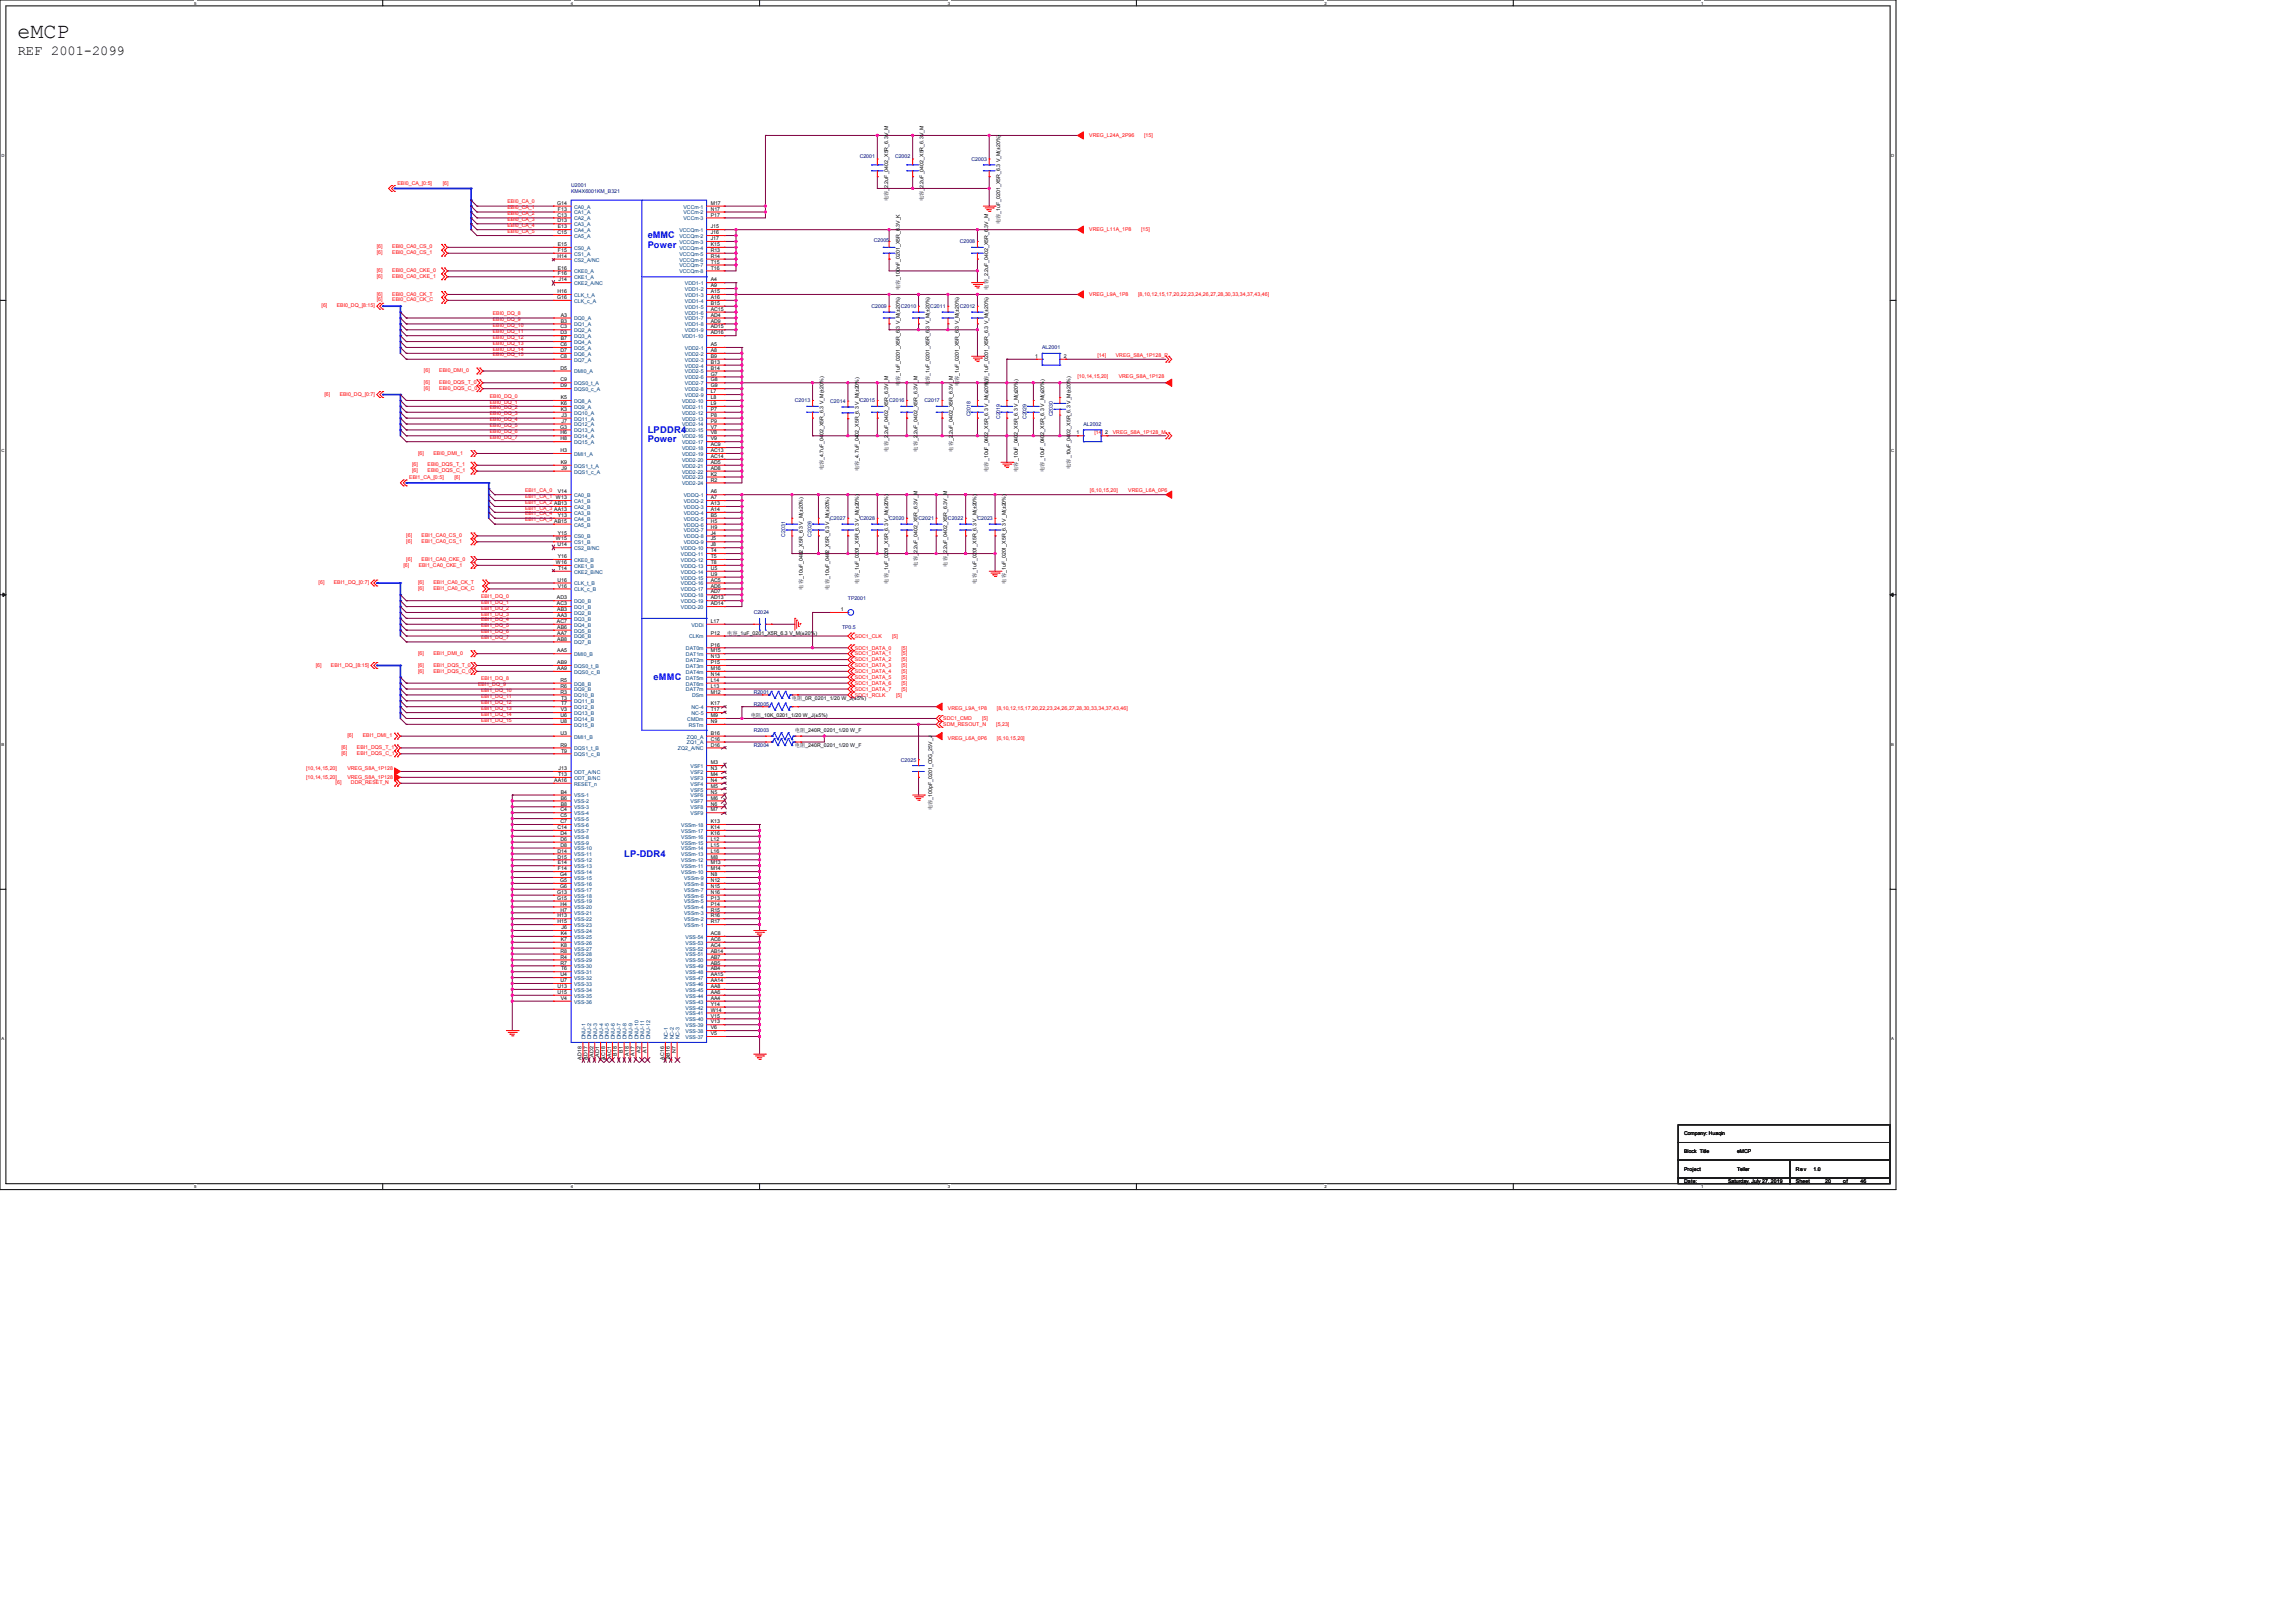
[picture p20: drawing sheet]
<svg xmlns="http://www.w3.org/2000/svg" width="297mm" height="210mm" viewBox="0 0 297 210" stroke-linecap="round" stroke-linejoin="round" font-family="sans-serif">
<defs><g id="words">
<text font-size="2.8" x="2.3" y="4.9">eMCP</text>
<text font-size="1.8" x="2.3" y="7.1">REF 2001-2099</text>
<g font-size="1.2" fill="#00f">
<text x="83.8" y="32">Power</text>
<text x="83.8" y="30.8">eMMC</text>
<text x="83.8" y="57.2">Power</text>
<text x="83.8" y="56">LPDDR4</text>
<text x="84.6" y="88">eMMC</text>
<text x="80.8" y="110.8">LP-DDR4</text>
</g>
<g font-size=".7" fill="#f00">
<text x="141" y="17.7">VREG_L24A_2P96</text>
<text x="148.1" y="17.7">[15]</text>
<text x="51.4" y="23.9">EBI0_CA_[0:5]</text>
<text x="57.3" y="23.9">[6]</text>
<text x="65.7" y="26.3">EBI0_CA_0</text>
<text x="65.7" y="27.1">EBI0_CA_1</text>
<text x="65.7" y="27.8">EBI0_CA_2</text>
<text x="65.7" y="28.6">EBI0_CA_3</text>
<text x="65.7" y="29.4">EBI0_CA_4</text>
<text x="141" y="29.9">VREG_L11A_1P8</text>
<text x="147.7" y="29.9">[15]</text>
<text x="48.8" y="36">[6]</text>
<text x="48.8" y="35.2">[6]</text>
<text x="48.8" y="32.9">[6]</text>
<text x="48.8" y="32.2">[6]</text>
<text x="50.8" y="36">EBI0_CA0_CKE_1</text>
<text x="50.8" y="35.2">EBI0_CA0_CKE_0</text>
<text x="50.8" y="32.9">EBI0_CA0_CS_1</text>
<text x="50.8" y="32.2">EBI0_CA0_CS_0</text>
<text x="65.7" y="30.1">EBI0_CA_5</text>
<text x="41.6" y="39.8">[6]</text>
<text x="43.6" y="39.8">EBI0_DQ_[8:15]</text>
<text x="48.8" y="39">[6]</text>
<text x="48.8" y="38.2">[6]</text>
<text x="50.8" y="39">EBI0_CA0_CK_C</text>
<text x="50.8" y="38.2">EBI0_CA0_CK_T</text>
<text x="63.8" y="41.5">EBI0_DQ_9</text>
<text x="63.8" y="40.8">EBI0_DQ_8</text>
<text x="141" y="38.2">VREG_L9A_1P8</text>
<text x="147.3" y="38.2">[8,10,12,15,17,20,22,23,24,26,27,28,30,33,34,37,43,46]</text>
<text x="63.8" y="46.1">EBI0_DQ_15</text>
<text x="63.8" y="45.4">EBI0_DQ_14</text>
<text x="63.8" y="44.6">EBI0_DQ_13</text>
<text x="63.8" y="43.8">EBI0_DQ_12</text>
<text x="63.8" y="43.1">EBI0_DQ_11</text>
<text x="63.8" y="42.3">EBI0_DQ_10</text>
<text x="142" y="46.2">[14]</text>
<text x="144.4" y="46.2">VREG_S8A_1P128_P</text>
<text x="42" y="51.2">[6]</text>
<text x="44" y="51.2">EBI0_DQ_[0:7]</text>
<text x="54.9" y="50.4">[6]</text>
<text x="54.9" y="49.7">[6]</text>
<text x="54.9" y="48.2">[6]</text>
<text x="56.9" y="50.4">EBI0_DQS_C_0</text>
<text x="56.9" y="49.7">EBI0_DQS_T_0</text>
<text x="56.9" y="48.2">EBI0_DMI_0</text>
<text x="63.4" y="53.7">EBI0_DQ_3</text>
<text x="63.4" y="53">EBI0_DQ_2</text>
<text x="63.4" y="52.2">EBI0_DQ_1</text>
<text x="63.4" y="51.5">EBI0_DQ_0</text>
<text x="139.4" y="48.9">[10,14,15,20]</text>
<text x="144.8" y="48.9">VREG_S8A_1P128</text>
<text x="54.1" y="58.8">[6]</text>
<text x="56.1" y="58.8">EBI0_DMI_1</text>
<text x="63.4" y="56.8">EBI0_DQ_7</text>
<text x="63.4" y="56">EBI0_DQ_6</text>
<text x="63.4" y="55.3">EBI0_DQ_5</text>
<text x="63.4" y="54.5">EBI0_DQ_4</text>
<text x="141.6" y="56.1">[14] 2</text>
<text x="144" y="56.1">VREG_S8A_1P128_M</text>
<text x="53" y="62">EBI1_CA_[0:5]</text>
<text x="53.3" y="61.1">[6]</text>
<text x="53.3" y="60.3">[6]</text>
<text x="55.3" y="61.1">EBI0_DQS_C_1</text>
<text x="55.3" y="60.3">EBI0_DQS_T_1</text>
<text x="58.8" y="62">[6]</text>
<text x="68" y="65.9">EBI1_CA_3</text>
<text x="68" y="65.2">EBI1_CA_2</text>
<text x="68" y="64.4">EBI1_CA_1</text>
<text x="68" y="63.6">EBI1_CA_0</text>
<text x="141.1" y="63.6">[6,10,15,20]</text>
<text x="146" y="63.6">VREG_L6A_0P6</text>
<text x="52.6" y="70.3">[6]</text>
<text x="52.6" y="69.5">[6]</text>
<text x="54.6" y="70.3">EBI1_CA0_CS_1</text>
<text x="54.6" y="69.5">EBI1_CA0_CS_0</text>
<text x="68" y="67.5">EBI1_CA_5</text>
<text x="68" y="66.7">EBI1_CA_4</text>
<text x="41.2" y="75.6">[6]</text>
<text x="43.2" y="75.6">EBI1_DQ_[0:7]</text>
<text x="52.2" y="73.3">[6]</text>
<text x="52.6" y="72.5">[6]</text>
<text x="54.1" y="76.3">[6]</text>
<text x="54.1" y="75.6">[6]</text>
<text x="54.2" y="73.3">EBI1_CA0_CKE_1</text>
<text x="54.6" y="72.5">EBI1_CA0_CKE_0</text>
<text x="56.1" y="76.3">EBI1_CA0_CK_C</text>
<text x="56.1" y="75.6">EBI1_CA0_CK_T</text>
<text x="62.3" y="77.4">EBI1_DQ_0</text>
<text x="62.3" y="82.7">EBI1_DQ_7</text>
<text x="62.3" y="81.9">EBI1_DQ_6</text>
<text x="62.3" y="81.2">EBI1_DQ_5</text>
<text x="62.3" y="80.4">EBI1_DQ_4</text>
<text x="62.3" y="79.6">EBI1_DQ_3</text>
<text x="62.3" y="78.9">EBI1_DQ_2</text>
<text x="62.3" y="78.1">EBI1_DQ_1</text>
<text x="110.6" y="82.5">SDC1_CLK</text>
<text x="115.4" y="82.5">[5]</text>
<text x="40.9" y="86.3">[6]</text>
<text x="42.8" y="86.3">EBI1_DQ_[8:15]</text>
<text x="54.1" y="87">[6]</text>
<text x="54.1" y="86.3">[6]</text>
<text x="54.1" y="84.7">[6]</text>
<text x="56.1" y="87">EBI1_DQS_C_0</text>
<text x="56.1" y="86.3">EBI1_DQS_T_0</text>
<text x="56.1" y="84.7">EBI1_DMI_0</text>
<text x="61.9" y="88.8">EBI1_DQ_9</text>
<text x="62.3" y="89.6">EBI1_DQ_10</text>
<text x="62.3" y="88">EBI1_DQ_8</text>
<text x="110.6" y="84.1">SDC1_DATA_0</text>
<text x="110.6" y="84.8">SDC1_DATA_1</text>
<text x="110.6" y="85.6">SDC1_DATA_2</text>
<text x="110.6" y="86.3">SDC1_DATA_3</text>
<text x="110.6" y="87.1">SDC1_DATA_4</text>
<text x="110.6" y="87.9">SDC1_DATA_5</text>
<text x="110.6" y="88.6">SDC1_DATA_6</text>
<text x="110.6" y="89.4">SDC1_DATA_7</text>
<text x="116.7" y="84.1">[5]</text>
<text x="116.7" y="84.8">[5]</text>
<text x="116.7" y="85.6">[5]</text>
<text x="116.7" y="86.3">[5]</text>
<text x="116.7" y="87.1">[5]</text>
<text x="116.7" y="87.9">[5]</text>
<text x="116.7" y="88.6">[5]</text>
<text x="116.7" y="89.4">[5]</text>
<text x="45" y="95.4">[6]</text>
<text x="46.9" y="95.4">EBI1_DMI_1</text>
<text x="62.3" y="93.4">EBI1_DQ_15</text>
<text x="62.3" y="92.6">EBI1_DQ_14</text>
<text x="62.3" y="91.8">EBI1_DQ_13</text>
<text x="62.3" y="91.1">EBI1_DQ_12</text>
<text x="62.3" y="90.3">EBI1_DQ_11</text>
<text x="110.6" y="90.1">SDC1_RCLK</text>
<text x="116" y="90.1">[5]</text>
<text x="122.1" y="93.2">SDC1_CMD</text>
<text x="122.1" y="94">SDM_RESOUT_N</text>
<text x="122.7" y="91.9">VREG_L9A_1P8</text>
<text x="122.7" y="95.7">VREG_L6A_0P6</text>
<text x="127.1" y="93.2">[5]</text>
<text x="128.9" y="94">[5,23]</text>
<text x="129" y="91.9">[8,10,12,15,17,20,22,23,24,26,27,28,30,33,34,37,43,46]</text>
<text x="129" y="95.7">[6,10,15,20]</text>
<text x="39.6" y="100.7">[10,14,15,20]</text>
<text x="39.6" y="99.7">[10,14,15,20]</text>
<text x="43.4" y="101.5">[6]</text>
<text x="44.2" y="97.7">[6]</text>
<text x="44.2" y="96.9">[6]</text>
<text x="45" y="100.7">VREG_S8A_1P128</text>
<text x="45" y="99.7">VREG_S8A_1P128</text>
<text x="45.4" y="101.5">DDR_RESET_N</text>
<text x="46.2" y="97.7">EBI1_DQS_C_1</text>
<text x="46.2" y="96.9">EBI1_DQS_T_1</text>
</g>
<g font-size=".7" fill="#000080">
<text x="111.3" y="20.4">C2001</text>
<text x="115.8" y="20.4">C2002</text>
<text x="125.7" y="20.8">C2003</text>
<text x="73.9" y="24.2">U2001</text>
<text x="73.9" y="25">KM4X6001KM_B321</text>
<text x="113.1" y="31.3">C2005</text>
<text x="124.2" y="31.5">C2008</text>
<text x="112.8" y="39.9">C2009</text>
<text x="116.6" y="39.9">C2010</text>
<text x="120.4" y="39.9">C2011</text>
<text x="124.2" y="39.9">C2012</text>
<text x="134.9" y="45.2">AL2001</text>
<text x="102.9" y="52">C2013</text>
<text x="107.4" y="52.1">C2014</text>
<text x="111.3" y="52">C2015</text>
<text x="115.1" y="52">C2016</text>
<text x="119.6" y="52">C2017</text>
<text x="125.6" y="53.9" transform="rotate(-90 125.6 53.9)">C2018</text>
<text x="136.3" y="53.9" transform="rotate(-90 136.3 53.9)">C2030</text>
<text x="129.4" y="54.2" transform="rotate(-90 129.4 54.2)">C2019</text>
<text x="132.8" y="54.2" transform="rotate(-90 132.8 54.2)">C2029</text>
<text x="140.2" y="55.1">AL2002</text>
<text x="101.6" y="69.5" transform="rotate(-90 101.6 69.5)">C2031</text>
<text x="105" y="69.5" transform="rotate(-90 105 69.5)">C2026</text>
<text x="107.4" y="67.3">C2027</text>
<text x="111.3" y="67.3">C2028</text>
<text x="115.1" y="67.3">C2020</text>
<text x="118.9" y="67.3">C2021</text>
<text x="122.7" y="67.3">C2022</text>
<text x="126.5" y="67.3">C2023</text>
<text x="109.7" y="77.6">TP2001</text>
<text x="97.5" y="79.5">C2024</text>
<text x="109" y="81.4">TP0.5</text>
<text x="97.5" y="89.8">R2001</text>
<text x="97.5" y="94.7">R2003</text>
<text x="97.5" y="91.3">R2005</text>
<text x="97.5" y="96.6">R2004</text>
<text x="116.6" y="98.5">C2025</text>
</g>
<g font-size=".7">
<text x="72.1" y="26.5">G14</text>
<text x="72.1" y="28.8">D13</text>
<text x="72.1" y="28">C13</text>
<text x="72.2" y="29.5">E13</text>
<text x="72.2" y="27.3">F13</text>
<text x="92" y="29.5">J15</text>
<text x="92" y="26.5">M17</text>
<text x="92" y="27.3">N17</text>
<text x="92" y="28">P17</text>
<text x="114.9" y="26.1" transform="rotate(-90 114.9 26.1)">电容_2.2uF_0402_X5R_6.3V_M</text>
<text x="119.5" y="26.1" transform="rotate(-90 119.5 26.1)">电容_2.2uF_0402_X5R_6.3V_M</text>
<text x="129.4" y="29" transform="rotate(-90 129.4 29)">电容_1uF_0201_X5R_6.3 V_M(±20%)</text>
<text x="72.1" y="30.3">C15</text>
<text x="72.1" y="33.4">H14</text>
<text x="72.2" y="31.8">E15</text>
<text x="72.2" y="34.9">E16</text>
<text x="72.2" y="35.6">F16</text>
<text x="72.2" y="32.6">F15</text>
<text x="92" y="32.6">R13</text>
<text x="92" y="33.4">R14</text>
<text x="92" y="31.8">K15</text>
<text x="92" y="31.1">J17</text>
<text x="92" y="30.3">J16</text>
<text x="92" y="34.1">T15</text>
<text x="92" y="34.9">T16</text>
<text x="72.1" y="38.7">G16</text>
<text x="72.1" y="37.9">H16</text>
<text x="72.3" y="36.4">J14</text>
<text x="72.6" y="41">A3</text>
<text x="72.6" y="41.7">B3</text>
<text x="92" y="39.5">B15</text>
<text x="92" y="40.2">AC15</text>
<text x="92" y="41">AD4</text>
<text x="92" y="41.7">AD9</text>
<text x="92" y="36.4">A4</text>
<text x="92" y="37.2">A9</text>
<text x="92" y="37.9">A15</text>
<text x="92" y="38.7">A16</text>
<text x="116.5" y="37.6" transform="rotate(-90 116.5 37.6)">电容_100nF_0201_X5R_6.3V_K</text>
<text x="127.9" y="37.5" transform="rotate(-90 127.9 37.5)">电容_2.2uF_0402_X5R_6.3V_M</text>
<text x="72.5" y="45.6">D7</text>
<text x="72.5" y="46.3">C8</text>
<text x="72.5" y="43.3">D3</text>
<text x="72.5" y="44.8">C6</text>
<text x="72.5" y="42.5">C3</text>
<text x="72.5" y="47.8">D5</text>
<text x="72.6" y="44">B7</text>
<text x="92" y="44.8">A5</text>
<text x="92" y="45.6">A8</text>
<text x="92" y="46.3">B9</text>
<text x="92" y="47.1">B13</text>
<text x="92" y="47.8">B14</text>
<text x="92" y="42.5">AD15</text>
<text x="92" y="43.3">AD16</text>
<text x="134" y="46.3">1</text>
<text x="137.7" y="46.3">2</text>
<text x="72.5" y="50.1">D9</text>
<text x="72.5" y="49.4">C9</text>
<text x="72.6" y="52.4">K6</text>
<text x="72.6" y="53.2">K3</text>
<text x="72.6" y="51.6">K5</text>
<text x="72.7" y="53.9">J3</text>
<text x="92" y="50.9">L7</text>
<text x="92" y="53.2">P7</text>
<text x="92" y="48.6">G7</text>
<text x="92" y="49.4">G8</text>
<text x="92" y="50.1">G9</text>
<text x="92" y="51.6">L8</text>
<text x="92" y="52.4">L9</text>
<text x="92" y="53.9">P8</text>
<text x="116.5" y="50" transform="rotate(-90 116.5 50)">电容_1uF_0201_X5R_6.3 V_M(±20%)</text>
<text x="120.3" y="50" transform="rotate(-90 120.3 50)">电容_1uF_0201_X5R_6.3 V_M(±20%)</text>
<text x="124.1" y="50" transform="rotate(-90 124.1 50)">电容_1uF_0201_X5R_6.3 V_M(±20%)</text>
<text x="127.9" y="50" transform="rotate(-90 127.9 50)">电容_1uF_0201_X5R_6.3 V_M(±20%)</text>
<text x="72.5" y="55.5">G3</text>
<text x="72.5" y="58.5">H3</text>
<text x="72.5" y="57">H8</text>
<text x="72.5" y="56.2">H6</text>
<text x="72.7" y="54.7">J7</text>
<text x="92" y="57.7">AC9</text>
<text x="92" y="58.5">AC13</text>
<text x="92" y="59.3">AC14</text>
<text x="92" y="54.7">P9</text>
<text x="92" y="55.5">V7</text>
<text x="92" y="56.2">V8</text>
<text x="92" y="57">V9</text>
<text x="114.9" y="58.4" transform="rotate(-90 114.9 58.4)">电容_2.2uF_0402_X5R_6.3V_M</text>
<text x="118.7" y="58.4" transform="rotate(-90 118.7 58.4)">电容_2.2uF_0402_X5R_6.3V_M</text>
<text x="123.3" y="58.4" transform="rotate(-90 123.3 58.4)">电容_2.2uF_0402_X5R_6.3V_M</text>
<text x="139.3" y="56.2">1</text>
<text x="71.7" y="65.4">AB13</text>
<text x="71.9" y="64.6">W13</text>
<text x="72.2" y="63.8">V14</text>
<text x="72.6" y="60">K9</text>
<text x="72.7" y="60.8">J9</text>
<text x="92" y="60">AD5</text>
<text x="92" y="60.8">AD8</text>
<text x="92" y="61.6">K2</text>
<text x="92" y="62.3">R2</text>
<text x="92" y="65.4">A13</text>
<text x="92" y="64.6">A7</text>
<text x="92" y="63.8">A6</text>
<text x="106.6" y="60.9" transform="rotate(-90 106.6 60.9)">电容_4.7uF_0402_X5R_6.3 V_M(±20%)</text>
<text x="111.1" y="61" transform="rotate(-90 111.1 61)">电容_4.7uF_0402_X5R_6.3 V_M(±20%)</text>
<text x="127.9" y="61" transform="rotate(-90 127.9 61)">电容_10uF_0402_X5R_6.3 V_M(±20%)</text>
<text x="131.7" y="61" transform="rotate(-90 131.7 61)">电容_10uF_0402_X5R_6.3 V_M(±20%)</text>
<text x="135.1" y="61" transform="rotate(-90 135.1 61)">电容_10uF_0402_X5R_6.3 V_M(±20%)</text>
<text x="138.6" y="60.7" transform="rotate(-90 138.6 60.7)">电容_10uF_0402_X5R_6.3 V_M(±20%)</text>
<text x="71.7" y="67.6">AB15</text>
<text x="71.7" y="66.1">AA13</text>
<text x="71.9" y="69.9">W15</text>
<text x="72.1" y="70.7">U14</text>
<text x="72.2" y="66.9">Y13</text>
<text x="72.2" y="69.2">Y15</text>
<text x="92" y="66.1">A14</text>
<text x="92" y="71.5">T4</text>
<text x="92" y="66.9">B5</text>
<text x="92" y="68.4">H9</text>
<text x="92" y="69.2">J4</text>
<text x="92" y="69.9">J5</text>
<text x="92" y="70.7">J8</text>
<text x="92" y="67.6">H5</text>
<text x="71.9" y="73">W16</text>
<text x="72.1" y="77.6">AD3</text>
<text x="72.1" y="75.3">U16</text>
<text x="72.2" y="76">V16</text>
<text x="72.2" y="72.2">Y16</text>
<text x="72.2" y="73.7">T14</text>
<text x="92" y="75.3">AC5</text>
<text x="92" y="72.2">T5</text>
<text x="92" y="76">AD6</text>
<text x="92" y="73">T8</text>
<text x="92" y="74.5">U9</text>
<text x="92" y="76.8">AD7</text>
<text x="92" y="77.6">AD13</text>
<text x="92" y="73.7">U5</text>
<text x="103.9" y="76.3" transform="rotate(-90 103.9 76.3)">电容_10uF_0402_X5R_6.3 V_M(±20%)</text>
<text x="107.3" y="76.3" transform="rotate(-90 107.3 76.3)">电容_10uF_0402_X5R_6.3 V_M(±20%)</text>
<text x="111.1" y="75.5" transform="rotate(-90 111.1 75.5)">电容_1uF_0201_X5R_6.3 V_M(±20%)</text>
<text x="114.9" y="75.5" transform="rotate(-90 114.9 75.5)">电容_1uF_0201_X5R_6.3 V_M(±20%)</text>
<text x="118.7" y="73.3" transform="rotate(-90 118.7 73.3)">电容_2.2uF_0402_X5R_6.3V_M</text>
<text x="122.6" y="73.3" transform="rotate(-90 122.6 73.3)">电容_2.2uF_0402_X5R_6.3V_M</text>
<text x="126.4" y="75.5" transform="rotate(-90 126.4 75.5)">电容_1uF_0201_X5R_6.3 V_M(±20%)</text>
<text x="130.2" y="75.5" transform="rotate(-90 130.2 75.5)">电容_1uF_0201_X5R_6.3 V_M(±20%)</text>
<text x="72.1" y="78.3">AC3</text>
<text x="72.1" y="80.6">AC7</text>
<text x="72.1" y="79.1">AB3</text>
<text x="72.1" y="79.8">AA3</text>
<text x="72.1" y="81.4">AB6</text>
<text x="72.1" y="82.1">AA7</text>
<text x="72.1" y="82.9">AB8</text>
<text x="92" y="80.6">L17</text>
<text x="92" y="82.1">P12</text>
<text x="92" y="83.7">P16</text>
<text x="92" y="78.3">AD14</text>
<text x="94.1" y="82.1">电容_1uF_0201_X5R_6.3 V_M(±20%)</text>
<text x="108.8" y="79.1">1</text>
<text x="72.1" y="85.9">AB9</text>
<text x="72.1" y="86.7">AA9</text>
<text x="72.1" y="84.4">AA5</text>
<text x="72.5" y="88.2">R5</text>
<text x="72.5" y="89">R6</text>
<text x="72.5" y="89.7">R3</text>
<text x="92" y="84.4">M15</text>
<text x="92" y="85.2">N13</text>
<text x="92" y="85.9">P15</text>
<text x="92" y="86.7">M16</text>
<text x="92" y="87.5">N14</text>
<text x="92" y="88.2">L14</text>
<text x="92" y="89">L13</text>
<text x="92" y="89.7">M12</text>
<text x="72.5" y="92.8">U6</text>
<text x="72.5" y="93.6">U8</text>
<text x="72.5" y="95.1">U3</text>
<text x="72.6" y="92">V3</text>
<text x="72.6" y="90.5">T3</text>
<text x="72.6" y="91.3">T7</text>
<text x="92" y="91.3">K17</text>
<text x="92" y="92">T17</text>
<text x="92" y="95.1">B16</text>
<text x="92" y="95.8">C16</text>
<text x="92" y="93.6">N9</text>
<text x="92" y="92.8">M9</text>
<text x="97.2" y="92.8">电阻_10K_0201_1/20 W_J(±5%)</text>
<text x="102.5" y="90.5">电阻_0R_0201_1/20 W_J(±5%)</text>
<text x="102.9" y="94.7">电阻_240R_0201_1/20 W_F</text>
<text x="71.7" y="101.2">AA16</text>
<text x="72.2" y="100.4">T13</text>
<text x="72.3" y="99.7">J13</text>
<text x="72.5" y="96.6">R9</text>
<text x="72.6" y="97.4">T9</text>
<text x="92" y="98.9">M3</text>
<text x="92" y="99.7">N3</text>
<text x="92" y="100.4">M4</text>
<text x="92" y="101.2">N4</text>
<text x="92" y="101.9">M5</text>
<text x="92" y="96.6">D16</text>
<text x="102.9" y="96.6">电阻_240R_0201_1/20 W_F</text>
<text x="72.1" y="107.3">C14</text>
<text x="72.5" y="105">C4</text>
<text x="72.5" y="105.7">C5</text>
<text x="72.5" y="106.5">C7</text>
<text x="72.6" y="102.7">B4</text>
<text x="72.6" y="103.5">B6</text>
<text x="72.6" y="104.2">B8</text>
<text x="92" y="102.7">N5</text>
<text x="92" y="103.5">M6</text>
<text x="92" y="104.2">N6</text>
<text x="92" y="105">M7</text>
<text x="92" y="107.3">K14</text>
<text x="92" y="106.5">K13</text>
<text x="120.6" y="104.9" transform="rotate(-90 120.6 104.9)">电容_100pF_0201_C0G_25V_J</text>
<text x="72.1" y="110.3">D14</text>
<text x="72.1" y="111.1">D15</text>
<text x="72.2" y="111.8">E14</text>
<text x="72.2" y="112.6">F14</text>
<text x="72.5" y="113.4">G4</text>
<text x="72.5" y="108">D4</text>
<text x="72.5" y="108.8">D6</text>
<text x="72.5" y="109.6">D8</text>
<text x="92" y="113.4">N8</text>
<text x="92" y="108">K16</text>
<text x="92" y="108.8">L12</text>
<text x="92" y="109.6">L15</text>
<text x="92" y="110.3">L16</text>
<text x="92" y="111.1">M8</text>
<text x="92" y="111.8">M13</text>
<text x="92" y="112.6">M14</text>
<text x="72.1" y="115.7">G13</text>
<text x="72.1" y="116.4">G15</text>
<text x="72.1" y="118.7">H13</text>
<text x="72.1" y="119.5">H15</text>
<text x="72.5" y="114.1">G5</text>
<text x="72.5" y="114.9">G6</text>
<text x="72.5" y="117.2">H4</text>
<text x="72.5" y="117.9">H7</text>
<text x="92" y="114.1">N12</text>
<text x="92" y="116.4">P13</text>
<text x="92" y="115.7">N16</text>
<text x="92" y="114.9">N15</text>
<text x="92" y="117.2">P14</text>
<text x="92" y="117.9">R15</text>
<text x="92" y="118.7">R16</text>
<text x="92" y="119.5">R17</text>
<text x="72.5" y="124">R4</text>
<text x="72.5" y="124.8">R7</text>
<text x="72.5" y="123.3">R8</text>
<text x="72.6" y="121">K4</text>
<text x="72.6" y="121.8">K7</text>
<text x="72.6" y="122.5">K8</text>
<text x="72.6" y="125.6">T6</text>
<text x="72.7" y="120.2">J6</text>
<text x="92" y="125.6">AB4</text>
<text x="92" y="124.8">AB5</text>
<text x="92" y="124">AB7</text>
<text x="92" y="123.3">AB14</text>
<text x="92" y="122.5">AC4</text>
<text x="92" y="121.8">AC6</text>
<text x="92" y="121">AC8</text>
<text x="72.1" y="127.8">U13</text>
<text x="72.1" y="128.6">U15</text>
<text x="72.5" y="126.3">U4</text>
<text x="72.5" y="127.1">U7</text>
<text x="72.6" y="129.4">V4</text>
<text x="92" y="127.1">AA14</text>
<text x="92" y="127.8">AA8</text>
<text x="92" y="131.7">V15</text>
<text x="92" y="130.9">W14</text>
<text x="92" y="130.1">Y14</text>
<text x="92" y="129.4">AA4</text>
<text x="92" y="128.6">AA6</text>
<text x="92" y="126.3">AA15</text>
<text x="75.3" y="137.1" transform="rotate(-90 75.3 137.1)">AD18</text>
<text x="76" y="137.1" transform="rotate(-90 76 137.1)">AD17</text>
<text x="76.8" y="136.7" transform="rotate(-90 76.8 136.7)">AD2</text>
<text x="77.6" y="136.7" transform="rotate(-90 77.6 136.7)">AD1</text>
<text x="78.3" y="137.1" transform="rotate(-90 78.3 137.1)">AC18</text>
<text x="79.1" y="136.7" transform="rotate(-90 79.1 136.7)">AC1</text>
<text x="79.8" y="136.6" transform="rotate(-90 79.8 136.6)">B18</text>
<text x="80.6" y="136.2" transform="rotate(-90 80.6 136.2)">B1</text>
<text x="81.4" y="136.6" transform="rotate(-90 81.4 136.6)">A18</text>
<text x="82.1" y="136.6" transform="rotate(-90 82.1 136.6)">A17</text>
<text x="82.9" y="136.2" transform="rotate(-90 82.9 136.2)">A2</text>
<text x="83.7" y="136.2" transform="rotate(-90 83.7 136.2)">A1</text>
<text x="85.9" y="137.1" transform="rotate(-90 85.9 137.1)">AC16</text>
<text x="86.7" y="137.1" transform="rotate(-90 86.7 137.1)">AB16</text>
<text x="87.5" y="136.3" transform="rotate(-90 87.5 136.3)">N7</text>
<text x="92" y="133.9">V5</text>
<text x="92" y="133.2">V6</text>
<text x="92" y="132.4">V13</text>
<text x="217.9" y="146.9">Company: Huaqin</text>
<text x="217.9" y="149.2">Block Title</text>
<text x="224.8" y="149.2">eMCP</text>
<text x="217.9" y="151.5">Project</text>
<text x="217.9" y="153">Date:</text>
<text x="223.6" y="153">Saturday, July 27, 2019</text>
<text x="224.8" y="151.5">Teller</text>
<text x="232.4" y="151.5">Rev</text>
<text x="232.4" y="153">Sheet</text>
<text x="234.7" y="151.5">1.0</text>
<text x="236.2" y="153">20</text>
<text x="238.5" y="153">of</text>
<text x="240.8" y="153">46</text>
</g>
<g font-size=".7" fill="#004080">
<text x="74.3" y="29.3">CA3_A</text>
<text x="74.3" y="28.5">CA2_A</text>
<text x="74.3" y="27.7">CA1_A</text>
<text x="74.3" y="27">CA0_A</text>
<text x="88.5" y="27">VCCm-1</text>
<text x="88.5" y="27.7">VCCm-2</text>
<text x="88.5" y="28.5">VCCm-3</text>
<text x="74.3" y="32.3">CS0_A</text>
<text x="74.3" y="35.4">CKE0_A</text>
<text x="74.3" y="30.8">CA5_A</text>
<text x="74.3" y="30">CA4_A</text>
<text x="74.3" y="33.8">CS2_A/NC</text>
<text x="74.3" y="33.1">CS1_A</text>
<text x="87.9" y="33.1">VCCQm-5</text>
<text x="87.9" y="33.8">VCCQm-6</text>
<text x="87.9" y="32.3">VCCQm-4</text>
<text x="87.9" y="31.6">VCCQm-3</text>
<text x="87.9" y="30">VCCQm-1</text>
<text x="87.9" y="30.8">VCCQm-2</text>
<text x="87.9" y="34.6">VCCQm-7</text>
<text x="87.9" y="35.4">VCCQm-8</text>
<text x="74.3" y="36.9">CKE2_A/NC</text>
<text x="74.3" y="36.1">CKE1_A</text>
<text x="74.3" y="41.5">DQ0_A</text>
<text x="74.3" y="38.4">CLK_t_A</text>
<text x="74.3" y="39.2">CLK_c_A</text>
<text x="88.6" y="39.9">VDD1-5</text>
<text x="88.6" y="40.7">VDD1-6</text>
<text x="88.6" y="41.5">VDD1-7</text>
<text x="88.6" y="36.9">VDD1-1</text>
<text x="88.6" y="37.7">VDD1-2</text>
<text x="88.6" y="38.4">VDD1-3</text>
<text x="88.6" y="39.2">VDD1-4</text>
<text x="74.3" y="46">DQ6_A</text>
<text x="74.3" y="46.8">DQ7_A</text>
<text x="74.3" y="43.8">DQ3_A</text>
<text x="74.3" y="44.5">DQ4_A</text>
<text x="74.3" y="45.3">DQ5_A</text>
<text x="74.3" y="43">DQ2_A</text>
<text x="74.3" y="42.2">DQ1_A</text>
<text x="88.3" y="43.8">VDD1-10</text>
<text x="88.6" y="42.2">VDD1-8</text>
<text x="88.6" y="45.3">VDD2-1</text>
<text x="88.6" y="46">VDD2-2</text>
<text x="88.6" y="46.8">VDD2-3</text>
<text x="88.6" y="47.6">VDD2-4</text>
<text x="88.6" y="43">VDD1-9</text>
<text x="74.3" y="52.9">DQ9_A</text>
<text x="74.3" y="53.7">DQ10_A</text>
<text x="74.3" y="52.1">DQ8_A</text>
<text x="74.3" y="50.6">DQS0_c_A</text>
<text x="74.3" y="48.3">DMI0_A</text>
<text x="74.3" y="49.8">DQS0_t_A</text>
<text x="88.3" y="53.7">VDD2-12</text>
<text x="88.3" y="52.1">VDD2-10</text>
<text x="88.3" y="52.9">VDD2-11</text>
<text x="88.6" y="48.3">VDD2-5</text>
<text x="88.6" y="51.4">VDD2-9</text>
<text x="88.6" y="49.1">VDD2-6</text>
<text x="88.6" y="49.8">VDD2-7</text>
<text x="88.6" y="50.6">VDD2-8</text>
<text x="74.3" y="55.9">DQ13_A</text>
<text x="74.3" y="54.4">DQ11_A</text>
<text x="74.3" y="55.2">DQ12_A</text>
<text x="74.3" y="59">DMI1_A</text>
<text x="74.3" y="57.5">DQ15_A</text>
<text x="74.3" y="56.7">DQ14_A</text>
<text x="88.3" y="58.2">VDD2-18</text>
<text x="88.3" y="59">VDD2-19</text>
<text x="88.3" y="59.8">VDD2-20</text>
<text x="88.3" y="54.4">VDD2-13</text>
<text x="88.3" y="55.2">VDD2-14</text>
<text x="88.3" y="55.9">VDD2-15</text>
<text x="88.3" y="56.7">VDD2-16</text>
<text x="88.3" y="57.5">VDD2-17</text>
<text x="74.3" y="65.8">CA2_B</text>
<text x="74.3" y="65.1">CA1_B</text>
<text x="74.3" y="64.3">CA0_B</text>
<text x="74.3" y="60.5">DQS1_t_A</text>
<text x="74.3" y="61.3">DQS1_c_A</text>
<text x="88.3" y="60.5">VDD2-21</text>
<text x="88.3" y="61.3">VDD2-22</text>
<text x="88.3" y="62">VDD2-23</text>
<text x="88.3" y="62.8">VDD2-24</text>
<text x="88.5" y="65.8">VDDQ-3</text>
<text x="88.5" y="65.1">VDDQ-2</text>
<text x="88.5" y="64.3">VDDQ-1</text>
<text x="74.3" y="68.1">CA5_B</text>
<text x="74.3" y="70.4">CS1_B</text>
<text x="74.3" y="71.2">CS2_B/NC</text>
<text x="74.3" y="66.6">CA3_B</text>
<text x="74.3" y="67.4">CA4_B</text>
<text x="74.3" y="69.7">CS0_B</text>
<text x="88.1" y="71.9">VDDQ-11</text>
<text x="88.1" y="71.2">VDDQ-10</text>
<text x="88.5" y="66.6">VDDQ-4</text>
<text x="88.5" y="67.4">VDDQ-5</text>
<text x="88.5" y="68.9">VDDQ-7</text>
<text x="88.5" y="69.7">VDDQ-8</text>
<text x="88.5" y="70.4">VDDQ-9</text>
<text x="88.5" y="68.1">VDDQ-6</text>
<text x="74.3" y="73.5">CKE1_B</text>
<text x="74.3" y="74.2">CKE2_B/NC</text>
<text x="74.3" y="72.7">CKE0_B</text>
<text x="74.3" y="75.8">CLK_t_B</text>
<text x="74.3" y="76.5">CLK_c_B</text>
<text x="88.1" y="75.8">VDDQ-16</text>
<text x="88.1" y="72.7">VDDQ-12</text>
<text x="88.1" y="76.5">VDDQ-17</text>
<text x="88.1" y="73.5">VDDQ-13</text>
<text x="88.1" y="75">VDDQ-15</text>
<text x="88.1" y="77.3">VDDQ-18</text>
<text x="88.1" y="74.2">VDDQ-14</text>
<text x="74.3" y="78">DQ0_B</text>
<text x="74.3" y="78.8">DQ1_B</text>
<text x="74.3" y="79.6">DQ2_B</text>
<text x="74.3" y="80.3">DQ3_B</text>
<text x="74.3" y="81.1">DQ4_B</text>
<text x="74.3" y="81.9">DQ5_B</text>
<text x="74.3" y="82.6">DQ6_B</text>
<text x="74.3" y="83.4">DQ7_B</text>
<text x="88.1" y="78">VDDQ-19</text>
<text x="88.1" y="78.8">VDDQ-20</text>
<text x="89.2" y="82.6">CLKm</text>
<text x="89.5" y="81.1">VDDi</text>
<text x="74.3" y="88.7">DQ8_B</text>
<text x="74.3" y="89.5">DQ9_B</text>
<text x="74.3" y="86.4">DQS0_t_B</text>
<text x="74.3" y="87.2">DQS0_c_B</text>
<text x="74.3" y="84.9">DMI0_B</text>
<text x="88.8" y="84.1">DAT0m</text>
<text x="88.8" y="84.9">DAT1m</text>
<text x="88.8" y="85.7">DAT2m</text>
<text x="88.8" y="86.4">DAT3m</text>
<text x="88.8" y="87.2">DAT4m</text>
<text x="88.8" y="87.9">DAT5m</text>
<text x="88.8" y="88.7">DAT6m</text>
<text x="88.8" y="89.5">DAT7m</text>
<text x="74.3" y="90.2">DQ10_B</text>
<text x="74.3" y="91">DQ11_B</text>
<text x="74.3" y="91.8">DQ12_B</text>
<text x="74.3" y="92.5">DQ13_B</text>
<text x="74.3" y="93.3">DQ14_B</text>
<text x="74.3" y="94">DQ15_B</text>
<text x="74.3" y="95.6">DMI1_B</text>
<text x="88.9" y="95.6">ZQ0_A</text>
<text x="88.9" y="93.3">CMDm</text>
<text x="89.2" y="94">RSTm</text>
<text x="89.5" y="91.8">NC-4</text>
<text x="89.5" y="92.5">NC-5</text>
<text x="89.6" y="90.2">DSm</text>
<text x="74.3" y="100.9">ODT_B/NC</text>
<text x="74.3" y="100.1">ODT_A/NC</text>
<text x="74.3" y="97.1">DQS1_t_B</text>
<text x="74.3" y="97.9">DQS1_c_B</text>
<text x="74.3" y="101.7">RESET_n</text>
<text x="87.7" y="97.1">ZQ2_A/NC</text>
<text x="88.9" y="96.3">ZQ1_A</text>
<text x="89.4" y="99.4">VSF1</text>
<text x="89.4" y="100.1">VSF2</text>
<text x="89.4" y="100.9">VSF3</text>
<text x="89.4" y="101.7">VSF4</text>
<text x="74.3" y="107.8">VSS-7</text>
<text x="74.3" y="103.2">VSS-1</text>
<text x="74.3" y="103.9">VSS-2</text>
<text x="74.3" y="104.7">VSS-3</text>
<text x="74.3" y="105.5">VSS-4</text>
<text x="74.3" y="106.2">VSS-5</text>
<text x="74.3" y="107">VSS-6</text>
<text x="88.2" y="107.8">VSSm-17</text>
<text x="88.2" y="107">VSSm-18</text>
<text x="89.4" y="102.4">VSF5</text>
<text x="89.4" y="103.2">VSF6</text>
<text x="89.4" y="103.9">VSF7</text>
<text x="89.4" y="104.7">VSF8</text>
<text x="89.4" y="105.5">VSF9</text>
<text x="74.3" y="108.5">VSS-8</text>
<text x="74.3" y="109.3">VSS-9</text>
<text x="74.3" y="112.3">VSS-13</text>
<text x="74.3" y="113.1">VSS-14</text>
<text x="74.3" y="113.9">VSS-15</text>
<text x="74.3" y="110">VSS-10</text>
<text x="74.3" y="110.8">VSS-11</text>
<text x="74.3" y="111.6">VSS-12</text>
<text x="88.2" y="108.5">VSSm-16</text>
<text x="88.2" y="109.3">VSSm-15</text>
<text x="88.2" y="110">VSSm-14</text>
<text x="88.2" y="110.8">VSSm-13</text>
<text x="88.2" y="111.6">VSSm-12</text>
<text x="88.2" y="112.3">VSSm-11</text>
<text x="88.2" y="113.1">VSSm-10</text>
<text x="88.5" y="113.9">VSSm-9</text>
<text x="74.3" y="114.6">VSS-16</text>
<text x="74.3" y="115.4">VSS-17</text>
<text x="74.3" y="116.1">VSS-18</text>
<text x="74.3" y="116.9">VSS-19</text>
<text x="74.3" y="117.7">VSS-20</text>
<text x="74.3" y="118.4">VSS-21</text>
<text x="74.3" y="119.2">VSS-22</text>
<text x="74.3" y="120">VSS-23</text>
<text x="88.5" y="114.6">VSSm-8</text>
<text x="88.5" y="116.9">VSSm-5</text>
<text x="88.5" y="116.1">VSSm-6</text>
<text x="88.5" y="115.4">VSSm-7</text>
<text x="88.5" y="117.7">VSSm-4</text>
<text x="88.5" y="118.4">VSSm-3</text>
<text x="88.5" y="119.2">VSSm-2</text>
<text x="88.5" y="120">VSSm-1</text>
<text x="74.3" y="120.7">VSS-24</text>
<text x="74.3" y="121.5">VSS-25</text>
<text x="74.3" y="122.2">VSS-26</text>
<text x="74.3" y="124.5">VSS-29</text>
<text x="74.3" y="125.3">VSS-30</text>
<text x="74.3" y="123">VSS-27</text>
<text x="74.3" y="123.8">VSS-28</text>
<text x="88.7" y="125.3">VSS-49</text>
<text x="88.7" y="124.5">VSS-50</text>
<text x="88.7" y="123.8">VSS-51</text>
<text x="88.7" y="123">VSS-52</text>
<text x="88.7" y="122.2">VSS-53</text>
<text x="88.7" y="121.5">VSS-54</text>
<text x="74.3" y="128.3">VSS-34</text>
<text x="74.3" y="126">VSS-31</text>
<text x="74.3" y="126.8">VSS-32</text>
<text x="74.3" y="127.6">VSS-33</text>
<text x="74.3" y="129.1">VSS-35</text>
<text x="74.3" y="129.9">VSS-36</text>
<text x="88.7" y="127.6">VSS-46</text>
<text x="88.7" y="128.3">VSS-45</text>
<text x="88.7" y="131.4">VSS-41</text>
<text x="88.7" y="130.6">VSS-42</text>
<text x="88.7" y="129.9">VSS-43</text>
<text x="88.7" y="129.1">VSS-44</text>
<text x="88.7" y="126.8">VSS-47</text>
<text x="88.7" y="126">VSS-48</text>
<text x="75.8" y="134.5" transform="rotate(-90 75.8 134.5)">DNU-1</text>
<text x="76.5" y="134.5" transform="rotate(-90 76.5 134.5)">DNU-2</text>
<text x="77.3" y="134.5" transform="rotate(-90 77.3 134.5)">DNU-3</text>
<text x="78" y="134.5" transform="rotate(-90 78 134.5)">DNU-4</text>
<text x="78.8" y="134.5" transform="rotate(-90 78.8 134.5)">DNU-5</text>
<text x="79.6" y="134.5" transform="rotate(-90 79.6 134.5)">DNU-6</text>
<text x="80.3" y="134.5" transform="rotate(-90 80.3 134.5)">DNU-7</text>
<text x="81.1" y="134.5" transform="rotate(-90 81.1 134.5)">DNU-8</text>
<text x="81.9" y="134.5" transform="rotate(-90 81.9 134.5)">DNU-9</text>
<text x="82.6" y="134.5" transform="rotate(-90 82.6 134.5)">DNU-10</text>
<text x="83.4" y="134.5" transform="rotate(-90 83.4 134.5)">DNU-11</text>
<text x="84.1" y="134.5" transform="rotate(-90 84.1 134.5)">DNU-12</text>
<text x="86.4" y="134.5" transform="rotate(-90 86.4 134.5)">NC-1</text>
<text x="87.2" y="134.5" transform="rotate(-90 87.2 134.5)">NC-2</text>
<text x="87.9" y="134.5" transform="rotate(-90 87.9 134.5)">NC-3</text>
<text x="88.7" y="134.4">VSS-37</text>
<text x="88.7" y="133.7">VSS-38</text>
<text x="88.7" y="132.9">VSS-39</text>
<text x="88.7" y="132.1">VSS-40</text>
</g>
<g font-size=".5">
<text x="25.1" y=".6">5</text>
<text x="73.9" y=".6">4</text>
<text x="122.6" y=".6">3</text>
<text x="171.4" y=".6">2</text>
<text x="220.2" y=".6">1</text>
<text x=".2" y="20.4">D</text>
<text x="244.7" y="20.4">D</text>
<text x=".2" y="58.4">C</text>
<text x="244.7" y="58.4">C</text>
<text x=".2" y="96.5">B</text>
<text x="244.7" y="96.5">B</text>
<text x=".2" y="134.6">A</text>
<text x="244.7" y="134.6">A</text>
<text x="25.1" y="153.8">5</text>
<text x="73.9" y="153.8">4</text>
<text x="122.6" y="153.8">3</text>
<text x="171.4" y="153.8">2</text>
<text x="220.2" y="153.8">1</text>
</g>
</g></defs>
<path d="M0 0h245.4v153.9h-245.4zM.8 .8h243.8v152.4h-243.8z" fill="none" stroke="#000" stroke-width=".13"/>
<g fill="#fff">
<path d="M25.1 .1h.3v.6h-.3z"/>
<path d="M25.1 153.2h.3v.6h-.3z"/>
</g>
<path d="M49.5 0v.8M49.5 153.2v.7" fill="none" stroke="#000" stroke-width=".13"/>
<g fill="#fff">
<path d="M73.9 .1h.3v.6h-.3z"/>
<path d="M73.9 153.2h.3v.6h-.3z"/>
</g>
<path d="M98.3 0v.8M98.3 153.2v.7" fill="none" stroke="#000" stroke-width=".13"/>
<g fill="#fff">
<path d="M122.7 .1h.3v.6h-.3z"/>
<path d="M122.7 153.2h.3v.6h-.3z"/>
</g>
<path d="M147.1 0v.8M147.1 153.2v.7" fill="none" stroke="#000" stroke-width=".13"/>
<g fill="#fff">
<path d="M171.4 .1h.3v.6h-.3z"/>
<path d="M171.4 153.2h.3v.6h-.3z"/>
</g>
<path d="M195.8 0v.8M195.8 153.2v.7" fill="none" stroke="#000" stroke-width=".13"/>
<g fill="#fff">
<path d="M220.2 .1h.3v.6h-.3z"/>
<path d="M220.2 153.2h.3v.6h-.3z"/>
<path d="M.2 19.8h.4v.6h-.4z"/>
<path d="M244.8 19.8h.4v.6h-.4z"/>
<path d="M.2 57.9h.4v.6h-.4z"/>
<path d="M244.8 57.9h.4v.6h-.4z"/>
</g>
<path d="M0 38.9h.8M244.6 38.9h.8" fill="none" stroke="#000" stroke-width=".13"/>
<g fill="#fff">
<path d="M.2 96h.4v.6h-.4z"/>
<path d="M244.8 96h.4v.6h-.4z"/>
</g>
<path d="M0 77h.8M244.6 77h.8" fill="none" stroke="#000" stroke-width=".13"/>
<path d="M.4 76.7l.4 .3-.4 .2zM244.6 77l.4-.3v.5z" fill="#000" stroke="#000" stroke-width=".13"/>
<g fill="#fff">
<path d="M.2 134.1h.4v.6h-.4z"/>
<path d="M244.8 134.1h.4v.6h-.4z"/>
</g>
<path d="M0 115.1h.8M244.6 115.1h.8M217.2 145.5h27.4v2.3h-27.4zM217.2 147.8h27.4v2.3h-27.4zM217.2 150.1h14.4v2.3h-14.4zM217.2 152.4h14.4v.8h-14.4zM231.6 152.4h13v.8h-13zM231.6 150.1h13v2.3h-13z" fill="none" stroke="#000" stroke-width=".13"/>
<g fill="none" stroke="#800040" stroke-width=".13">
<path d="M99.1 17.5h.1M99.1 17.5v10.7h-5.4M99.1 17.5h40.3M113.5 17.5h.1M113.5 17.5v3.1M118.1 17.5h.1M118.1 17.5v3.1M128 17.5h.1M128 17.5v3.1M57.9 35.1h13.7M57.9 38.1h13.7M57.9 38.9h13.7"/>
<path d="M57.9 32h13.7M57.9 32.8h13.7M57.9 35.8h13.7M57.9 38.9h.1M57.9 32h.1M57.9 32.8h.1M57.9 35.1h.1M57.9 35.8h.1M57.9 38.1h.1M61 25.9h.1M61 26.7h.1M61 27.4h.1"/>
<path d="M61 28.2h.1M61 29h.1M61 29.7h.1M61 25.9l.7 .8M61 26.7l.7 .7M61 27.4l.7 .8M61 28.2l.7 .8M61 29l.7 .7M61 29.7l.7 .8M61.7 28.2h9.9M61.7 27.4h9.9M61.7 26.7h9.9"/>
<path d="M61.7 29.7h9.9M61.7 30.5h9.9M61.7 29h9.9M61.7 26.7h.1M61.7 27.4h.1M61.7 28.2h.1M61.7 29h.1M61.7 29.7h.1M61.7 30.5h.1M93.7 27.4h5.4M93.7 26.7h5.4M93.7 28.2h.1"/>
<path d="M93.7 27.4h.1M93.7 26.7h.1M93.7 29.7h.1M93.7 38.1h.1M93.7 36.6h.1M93.7 37.3h.1M93.7 38.9h.1M93.7 39.6h.1M93.7 35.1h.1M93.7 30.5h.1M93.7 31.2h.1M93.7 32h.1"/>
<path d="M93.7 32.8h.1M93.7 33.5h.1M93.7 34.3h.1M93.7 29.7h45.7M93.7 38.1h45.7M93.7 36.6h1.5M93.7 37.3h1.5M93.7 38.9h1.5M93.7 39.6h1.5M93.7 30.5h1.5M93.7 31.2h1.5M93.7 32h1.5"/>
<path d="M93.7 32.8h1.5M93.7 33.5h1.5M93.7 34.3h1.5M95.2 36.6h.1M95.2 38.1h.1M95.2 37.3h.1M95.2 38.9h.1M95.2 39.6h.1M95.2 29.7h.1M95.2 30.5h.1M95.2 31.2h.1M95.2 32h.1"/>
<path d="M95.2 32.8h.1M95.2 33.5h.1M95.2 34.3h.1M95.2 29.7v5.4h-1.5M95.2 36.6v6.8h-1.5M99.1 27.4h.1M99.1 26.7h.1M113.5 24.4h14.5M113.5 22.9h.1M113.5 24.4h.1M113.5 22.9v1.5M115.1 29.7h.1"/>
<path d="M115.1 33.5h.1M115.1 38.1h.1M115.1 29.7v1.5M115.1 33.5v1.6h11.4M115.1 38.1v1.5M118.1 22.9h.1M118.1 22.9v1.5M118.9 38.1h.1M118.9 38.1v1.5M122.7 38.1h.1M122.7 38.1v1.5M126.5 29.7h.1"/>
<path d="M126.5 33.5h.1M126.5 35.1h.1M126.5 38.1h.1M126.5 29.7v1.5M126.5 33.5v3.1M126.5 38.1v1.5M128 22.9h.1M128 24.4h.1M128 22.9v3.8M51.8 55.6l.8 .8M51.8 53.3l.8 .8M51.8 56.4l.8 .7"/>
<path d="M51.8 54.9l.8 .7M51.8 54.1l.8 .8M51.8 52.6l.8 .7M51.8 51.8l.8 .8M51.8 51.1l.8 .7M51.8 45.7l.8 .8M51.8 45l.8 .7M51.8 44.2l.8 .8M51.8 43.4l.8 .8M51.8 42.7l.8 .7M51.8 41.9l.8 .8M51.8 41.1l.8 .8"/>
<path d="M51.8 40.4l.8 .7M52.6 57.1h.1M52.6 56.4h.1M52.6 55.6h.1M52.6 54.9h.1M52.6 54.1h.1M52.6 53.3h.1M52.6 52.6h.1M52.6 51.8h.1M52.6 46.5h.1M52.6 45.7h.1M52.6 45h.1"/>
<path d="M52.6 44.2h.1M52.6 43.4h.1M52.6 42.7h.1M52.6 41.9h.1M52.6 41.1h.1M52.6 42.7h19M52.6 43.4h19M52.6 41.1h19M52.6 41.9h19M52.6 56.4h19M52.6 45h19M52.6 45.7h19"/>
<path d="M52.6 46.5h19M52.6 51.8h19M52.6 52.6h19M52.6 53.3h19M52.6 54.1h19M52.6 54.9h19M52.6 55.6h19M52.6 57.1h19M52.6 44.2h19M61.7 58.7h9.9M61.7 58.7h.1M62.5 49.5h9.1"/>
<path d="M62.5 48h9.1M62.5 50.3h9.1M62.5 48h.1M62.5 49.5h.1M62.5 50.3h.1M93.7 43.4h.1M93.7 40.4h.1M93.7 41.1h.1M93.7 41.9h.1M93.7 42.7h.1M93.7 49.5h.1M93.7 45h.1"/>
<path d="M93.7 45.7h.1M93.7 46.5h.1M93.7 47.2h.1M93.7 48h.1M93.7 48.8h.1M93.7 50.3h.1M93.7 51.1h.1M93.7 51.8h.1M93.7 52.6h.1M93.7 53.3h.1M93.7 54.1h.1M93.7 54.9h.1"/>
<path d="M93.7 55.6h.1M93.7 56.4h.1M93.7 57.1h.1M93.7 57.9h.1M93.7 58.7h.1M93.7 59.4h.1M93.7 42.7h1.5M93.7 40.4h1.5M93.7 41.1h1.5M93.7 41.9h1.5M93.7 49.5h57.2M93.7 56.4h2.3"/>
<path d="M93.7 45h2.3M93.7 45.7h2.3M93.7 46.5h2.3M93.7 47.2h2.3M93.7 48h2.3M93.7 48.8h2.3M93.7 50.3h2.3M93.7 51.1h2.3M93.7 51.8h2.3M93.7 52.6h2.3M93.7 53.3h2.3M93.7 54.1h2.3"/>
<path d="M93.7 54.9h2.3M93.7 55.6h2.3M93.7 57.1h2.3M93.7 57.9h2.3M93.7 58.7h2.3M93.7 59.4h2.3M95.2 41.1h.1M95.2 41.9h.1M95.2 40.4h.1M95.2 42.7h.1M96 45h.1M96 49.5h.1"/>
<path d="M96 45.7h.1M96 46.5h.1M96 47.2h.1M96 48h.1M96 48.8h.1M96 50.3h.1M96 51.1h.1M96 51.8h.1M96 52.6h.1M96 53.3h.1M96 54.1h.1M96 54.9h.1"/>
<path d="M96 55.6h.1M96 56.4h.1M96 57.1h.1M96 57.9h.1M96 58.7h.1M96 59.4h.1M96 45v17.5h-2.3M105.2 49.5h.1M105.2 54.1h.1M105.2 56.4h.1M105.2 49.5v2.3M105.2 54.1v2.3"/>
<path d="M105.2 56.4h34.2M109.7 49.5h.1M109.7 54.2h.1M109.7 56.4h.1M109.7 49.5v2.4M109.7 54.2v2.2M113.5 49.5h.1M113.5 54.1h.1M113.5 56.4h.1M113.5 49.5v2.3M113.5 54.1v2.3M115.1 42.7h11.4"/>
<path d="M115.1 41.9h.1M115.1 42.7h.1M115.1 41.9v.8M117.3 49.5h.1M117.3 54.1h.1M117.3 56.4h.1M117.3 49.5v2.3M117.3 54.1v2.3M118.9 41.9h.1M118.9 42.7h.1M118.9 41.9v.8M121.9 49.5h.1"/>
<path d="M121.9 54.1h.1M121.9 56.4h.1M121.9 49.5v2.3M121.9 54.1v2.3M122.7 41.9h.1M122.7 42.7h.1M122.7 41.9v.8M126.5 41.9h.1M126.5 42.7h.1M126.5 49.5h.1M126.5 54.1h.1M126.5 56.4h.1"/>
<path d="M126.5 41.9v4.2M126.5 49.5v2.3M126.5 54.1v2.3M130.3 49.5h.1M130.3 54.1h.1M130.3 56.4h.1M130.3 46.5h.1M130.3 46.5v5.3M130.3 54.1v5.7M130.3 46.5h3.8M133.7 49.5h.1M133.7 56.4h.1"/>
<path d="M133.7 49.5v2.3M133.7 54.1v2.3M137.2 49.5h.1M137.2 56.4h.1M137.2 49.5v1.9M137.2 53.7v2.7M137.9 46.5h.1M137.9 46.5h13M139.4 56.4h.1M143.3 56.4h.1M143.3 56.4h7.6M150.9 49.5h.1"/>
<path d="M51.8 79.2l.8 .8M51.8 78.5l.8 .7M51.8 77.7l.8 .8M51.8 77l.8 .7M52.6 79.2h.1M52.6 78.5h.1M52.6 77.7h.1M52.6 78.5h19M52.6 77.7h19M52.6 79.2h19M61.7 60.2h9.9M61.7 61h9.9"/>
<path d="M61.7 69.3h9.9M61.7 70.1h9.9M61.7 72.4h9.9M61.7 73.2h9.9M61.7 69.3h.1M61.7 70.1h.1M61.7 72.4h.1M61.7 73.2h.1M61.7 60.2h.1M61.7 61h.1M63.2 75.4h8.4M63.2 76.2h8.4"/>
<path d="M63.2 75.4h.1M63.2 76.2h.1M63.2 67.1l.8 .7M63.2 66.3l.8 .8M63.2 65.5l.8 .8M63.2 64.8l.8 .7M63.2 64l.8 .8M63.2 63.2l.8 .8M64 64h7.6M64 64.8h7.6M64 65.5h7.6M64 66.3h7.6"/>
<path d="M64 67.1h7.6M64 67.8h7.6M64 67.8h.1M64 67.1h.1M64 66.3h.1M64 65.5h.1M64 64.8h.1M64 64h.1M93.7 62.5h.1M93.7 60.2h.1M93.7 61h.1M93.7 61.7h.1"/>
<path d="M93.7 64h.1M93.7 78.5h.1M93.7 64.8h.1M93.7 65.5h.1M93.7 66.3h.1M93.7 67.1h.1M93.7 67.8h.1M93.7 68.6h.1M93.7 69.3h.1M93.7 70.1h.1M93.7 70.9h.1M93.7 71.6h.1"/>
<path d="M93.7 72.4h.1M93.7 73.2h.1M93.7 73.9h.1M93.7 74.7h.1M93.7 75.4h.1M93.7 76.2h.1M93.7 77h.1M93.7 77.7h.1M93.7 60.2h2.3M93.7 61h2.3M93.7 61.7h2.3M93.7 64h57.2"/>
<path d="M93.7 64.8h2.3M93.7 65.5h2.3M93.7 66.3h2.3M93.7 67.1h2.3M93.7 67.8h2.3M93.7 68.6h2.3M93.7 69.3h2.3M93.7 70.1h2.3M93.7 70.9h2.3M93.7 71.6h2.3M93.7 72.4h2.3M93.7 73.2h2.3"/>
<path d="M93.7 73.9h2.3M93.7 74.7h2.3M93.7 75.4h2.3M93.7 76.2h2.3M93.7 77h2.3M93.7 77.7h2.3M96 60.2h.1M96 61h.1M96 61.7h.1M96 64h.1M96 64.8h.1M96 65.5h.1"/>
<path d="M96 66.3h.1M96 67.1h.1M96 67.8h.1M96 68.6h.1M96 69.3h.1M96 70.1h.1M96 71.6h.1M96 72.4h.1M96 73.2h.1M96 73.9h.1M96 74.7h.1M96 75.4h.1"/>
<path d="M96 76.2h.1M96 77h.1M96 77.7h.1M96 70.9h.1M96 64v14.5h-2.3M102.5 64h.1M102.5 71.6h.1M102.5 71.6h26.3M102.5 64v3.1M102.5 69.3v2.3M105.2 79.2h.1M105.2 79.2v4.6"/>
<path d="M105.2 79.2h2.2M105.9 64h.1M105.9 69.3h.1M105.9 71.6h.1M105.9 64v3.1M105.9 69.3v2.3M109.7 69.3h.1M109.7 71.6h.1M109.7 64h.1M109.7 64v3.1M109.7 69.3v2.3M113.5 69.3h.1"/>
<path d="M113.5 71.6h.1M113.5 64h.1M113.5 64v3.1M113.5 69.3v2.3M117.3 64h.1M117.3 69.3h.1M117.3 71.6h.1M117.3 64v3.1M117.3 69.3v2.3M121.2 64h.1M121.2 69.3h.1M121.2 71.6h.1"/>
<path d="M121.2 64v3.1M121.2 69.3v2.3M125 64h.1M125 69.3h.1M125 71.6h.1M125 64v3.1M125 69.3v2.3M128.8 64h.1M128.8 69.3h.1M128.8 71.6h.1M128.8 64v3.1M128.8 69.3v4.6"/>
<path d="M150.9 64h.1M51.8 95.2h19.8M51.8 99.8h19.8M51.8 96.8h19.8M51.8 97.5h19.8M51.8 99.8h.1M51.8 95.2h.1M51.8 96.8h.1M51.8 97.5h.1M51.8 93l.8 .7M51.8 92.2l.8 .8M51.8 91.4l.8 .8"/>
<path d="M51.8 90.7l.8 .7M51.8 89.9l.8 .8M51.8 89.2l.8 .7M51.8 88.4l.8 .8M51.8 87.6l.8 .8M51.8 82.3l.8 .8M51.8 81.5l.8 .8M51.8 80.8l.8 .7M51.8 80l.8 .8M52.6 93.7h.1M52.6 93h.1M52.6 92.2h.1"/>
<path d="M52.6 91.4h.1M52.6 90.7h.1M52.6 89.9h.1M52.6 89.2h.1M52.6 88.4h.1M52.6 83.1h.1M52.6 82.3h.1M52.6 81.5h.1M52.6 80.8h.1M52.6 80h.1M52.6 80.8h19M52.6 82.3h19"/>
<path d="M52.6 88.4h19M52.6 89.2h19M52.6 89.9h19M52.6 93h19M52.6 93.7h19M52.6 92.2h19M52.6 91.4h19M52.6 90.7h19M52.6 83.1h19M52.6 81.5h19M52.6 80h19M61.7 84.6h9.9"/>
<path d="M61.7 86.1h9.9M61.7 86.9h9.9M61.7 84.6h.1M61.7 86.1h.1M61.7 86.9h.1M93.7 83.8h16M93.7 96h5.4M93.7 95.2h5.4M93.7 80.8h.1M93.7 82.3h.1M93.7 83.8h.1M93.7 84.6h.1"/>
<path d="M93.7 85.3h.1M93.7 86.1h.1M93.7 86.9h.1M93.7 87.6h.1M93.7 88.4h.1M93.7 89.2h.1M93.7 89.9h.1M93.7 93h.1M93.7 93.7h.1M93.7 96h.1M93.7 95.2h.1M93.7 93.7h27.5"/>
<path d="M93.7 89.9h5M93.7 93h27.5M93.7 82.3h16M93.7 84.6h16M93.7 85.3h16M93.7 86.1h16M93.7 86.9h16M93.7 87.6h16M93.7 88.4h16M93.7 89.2h16M93.7 80.8h3.8M96 91.4h2.7"/>
<path d="M96 91.4h.1M96 93h.1M96 91.4v1.6M99.8 80.8h.1M99.8 80.8h3.1M103.3 91.4h.1M103.3 89.9h.1M103.3 91.4h17.9M103.3 89.9h6.4M103.6 95.2h17.6M103.6 96h.1M103.6 95.2h.1"/>
<path d="M105.2 83.8h.1M106.7 95.2h.1M106.7 95.2v.8h-3.1M118.9 93.7h.1M118.9 93.7v4.6M51.8 100.6h19.8M51.8 101.3h19.8M51.8 100.6h.1M51.8 101.3h.1M66.3 106.7h5.3M66.3 107.4h5.3M66.3 108.2h5.3"/>
<path d="M66.3 109h5.3M66.3 109.7h5.3M66.3 110.5h5.3M66.3 111.3h5.3M66.3 112h5.3M66.3 112.8h5.3M66.3 113.5h5.3M66.3 114.3h5.3M66.3 115.1h5.3M66.3 115.8h5.3M66.3 116.6h5.3M66.3 117.3h5.3"/>
<path d="M66.3 118.1h5.3M66.3 118.9h5.3M66.3 119.6h5.3M66.3 102.9h5.3M66.3 103.6h5.3M66.3 104.4h5.3M66.3 105.2h5.3M66.3 105.9h5.3M66.3 102.9h.1M66.3 103.6h.1M66.3 104.4h.1M66.3 105.2h.1"/>
<path d="M66.3 105.9h.1M66.3 106.7h.1M66.3 107.4h.1M66.3 108.2h.1M66.3 109h.1M66.3 109.7h.1M66.3 110.5h.1M66.3 111.3h.1M66.3 112.8h.1M66.3 113.5h.1M66.3 114.3h.1M66.3 115.1h.1"/>
<path d="M66.3 115.8h.1M66.3 116.6h.1M66.3 117.3h.1M66.3 118.1h.1M66.3 118.9h.1M66.3 119.6h.1M66.3 112h.1M66.3 102.9v30.4M93.7 106.7h.1M93.7 107.4h.1M93.7 108.2h.1M93.7 109h.1"/>
<path d="M93.7 109.7h.1M93.7 110.5h.1M93.7 111.3h.1M93.7 112h.1M93.7 112.8h.1M93.7 113.5h.1M93.7 114.3h.1M93.7 115.1h.1M93.7 115.8h.1M93.7 116.6h.1M93.7 117.3h.1M93.7 118.1h.1"/>
<path d="M93.7 118.9h.1M93.7 119.6h.1M93.7 106.7h4.6M93.7 107.4h4.6M93.7 108.2h4.6M93.7 109h4.6M93.7 109.7h4.6M93.7 110.5h4.6M93.7 111.3h4.6M93.7 112h4.6M93.7 112.8h4.6M93.7 113.5h4.6"/>
<path d="M93.7 114.3h4.6M93.7 115.1h4.6M93.7 115.8h4.6M93.7 116.6h4.6M93.7 117.3h4.6M93.7 118.1h4.6M93.7 118.9h4.6M93.7 119.6h4.6M98.3 106.7h.1M98.3 107.4h.1M98.3 108.2h.1M98.3 109.7h.1"/>
<path d="M98.3 110.5h.1M98.3 111.3h.1M98.3 112h.1M98.3 112.8h.1M98.3 113.5h.1M98.3 114.3h.1M98.3 115.1h.1M98.3 115.8h.1M98.3 116.6h.1M98.3 117.3h.1M98.3 118.1h.1M98.3 118.9h.1"/>
<path d="M98.3 119.6h.1M98.3 109h.1M98.3 106.7v13.7M118.9 100.6h.1M118.9 100.6v2.3M66.3 121.2h5.3M66.3 121.9h5.3M66.3 122.7h5.3M66.3 123.4h5.3M66.3 124.2h5.3M66.3 125h5.3M66.3 125.7h5.3"/>
<path d="M66.3 126.5h5.3M66.3 127.3h5.3M66.3 128h5.3M66.3 128.8h5.3M66.3 129.5h5.3M66.3 120.4h5.3M66.3 120.4h.1M66.3 121.2h.1M66.3 121.9h.1M66.3 122.7h.1M66.3 123.4h.1M66.3 124.2h.1"/>
<path d="M66.3 125h.1M66.3 125.7h.1M66.3 126.5h.1M66.3 127.3h.1M66.3 128h.1M66.3 128.8h.1M66.3 129.5h.1M93.7 121.2h.1M93.7 121.9h.1M93.7 122.7h.1M93.7 123.4h.1M93.7 124.2h.1"/>
<path d="M93.7 125h.1M93.7 125.7h.1M93.7 126.5h.1M93.7 127.3h.1M93.7 128h.1M93.7 128.8h.1M93.7 129.5h.1M93.7 130.3h.1M93.7 131.1h.1M93.7 131.8h.1M93.7 132.6h.1M93.7 133.3h.1"/>
<path d="M93.7 134.1h.1M93.7 121.2h4.6M93.7 121.9h4.6M93.7 122.7h4.6M93.7 123.4h4.6M93.7 124.2h4.6M93.7 125h4.6M93.7 125.7h4.6M93.7 126.5h4.6M93.7 127.3h4.6M93.7 128h4.6M93.7 128.8h4.6"/>
<path d="M93.7 129.5h4.6M93.7 130.3h4.6M93.7 131.1h4.6M93.7 131.8h4.6M93.7 132.6h4.6M93.7 133.3h4.6M93.7 134.1h4.6M98.3 121.2h.1M98.3 121.9h.1M98.3 122.7h.1M98.3 123.4h.1M98.3 124.2h.1"/>
<path d="M98.3 125h.1M98.3 125.7h.1M98.3 126.5h.1M98.3 127.3h.1M98.3 128h.1M98.3 128.8h.1M98.3 129.5h.1M98.3 130.3h.1M98.3 131.1h.1M98.3 131.8h.1M98.3 132.6h.1M98.3 133.3h.1"/>
<path d="M98.3 134.1h.1M98.3 121.2v15.2"/>
</g>
<g fill="#f0f" stroke="#f0f" stroke-width=".13">
<circle cx="99" cy="26.7" r=".14"/>
<circle cx="99" cy="27.4" r=".14"/>
<circle cx="113.5" cy="17.5" r=".14"/>
<circle cx="118.1" cy="17.5" r=".14"/>
<circle cx="128" cy="17.5" r=".14"/>
<circle cx="118.1" cy="24.4" r=".14"/>
<circle cx="128" cy="24.4" r=".14"/>
<circle cx="115.1" cy="29.7" r=".14"/>
<circle cx="126.5" cy="29.7" r=".14"/>
<circle cx="126.5" cy="35" r=".14"/>
<circle cx="115.1" cy="38.1" r=".14"/>
<circle cx="118.9" cy="38.1" r=".14"/>
<circle cx="126.5" cy="38.1" r=".14"/>
<circle cx="122.7" cy="38.1" r=".14"/>
<circle cx="118.9" cy="42.7" r=".14"/>
<circle cx="126.5" cy="42.7" r=".14"/>
<circle cx="122.7" cy="42.7" r=".14"/>
<circle cx="95.2" cy="37.3" r=".14"/>
<circle cx="95.2" cy="38.1" r=".14"/>
<circle cx="95.2" cy="39.6" r=".14"/>
<circle cx="95.2" cy="38.9" r=".14"/>
<circle cx="95.2" cy="40.4" r=".14"/>
<circle cx="95.2" cy="41.1" r=".14"/>
<circle cx="95.2" cy="41.9" r=".14"/>
<circle cx="95.2" cy="42.7" r=".14"/>
<circle cx="95.2" cy="29.7" r=".14"/>
<circle cx="95.2" cy="30.5" r=".14"/>
<circle cx="95.2" cy="32" r=".14"/>
<circle cx="95.2" cy="31.2" r=".14"/>
<circle cx="95.2" cy="32.8" r=".14"/>
<circle cx="95.2" cy="33.5" r=".14"/>
<circle cx="95.2" cy="34.3" r=".14"/>
<circle cx="109.7" cy="49.5" r=".14"/>
<circle cx="105.1" cy="49.5" r=".14"/>
<circle cx="117.3" cy="49.5" r=".14"/>
<circle cx="113.5" cy="49.5" r=".14"/>
<circle cx="126.5" cy="49.5" r=".14"/>
<circle cx="121.9" cy="49.5" r=".14"/>
<circle cx="133.7" cy="49.5" r=".14"/>
<circle cx="109.7" cy="56.4" r=".14"/>
<circle cx="130.3" cy="56.4" r=".14"/>
<circle cx="126.5" cy="56.4" r=".14"/>
<circle cx="121.9" cy="56.4" r=".14"/>
<circle cx="117.3" cy="56.4" r=".14"/>
<circle cx="113.5" cy="56.4" r=".14"/>
<circle cx="96" cy="45.7" r=".14"/>
<circle cx="96" cy="46.5" r=".14"/>
<circle cx="96" cy="48" r=".14"/>
<circle cx="96" cy="47.2" r=".14"/>
<circle cx="96" cy="49.5" r=".14"/>
<circle cx="96" cy="48.8" r=".14"/>
<circle cx="96" cy="50.3" r=".14"/>
<circle cx="96" cy="51" r=".14"/>
<circle cx="96" cy="51.8" r=".14"/>
<circle cx="96" cy="52.6" r=".14"/>
<circle cx="96" cy="54.1" r=".14"/>
<circle cx="96" cy="53.3" r=".14"/>
<circle cx="96" cy="54.9" r=".14"/>
<circle cx="96" cy="55.6" r=".14"/>
<circle cx="96" cy="56.4" r=".14"/>
<circle cx="96" cy="57.1" r=".14"/>
<circle cx="96" cy="58.7" r=".14"/>
<circle cx="96" cy="57.9" r=".14"/>
<circle cx="96" cy="60.2" r=".14"/>
<circle cx="96" cy="59.4" r=".14"/>
<circle cx="96" cy="60.9" r=".14"/>
<circle cx="96" cy="61.7" r=".14"/>
<circle cx="96" cy="64" r=".14"/>
<circle cx="102.5" cy="64" r=".14"/>
<circle cx="96" cy="64.8" r=".14"/>
<circle cx="96" cy="66.3" r=".14"/>
<circle cx="96" cy="65.5" r=".14"/>
<circle cx="96" cy="67" r=".14"/>
<circle cx="96" cy="68.6" r=".14"/>
<circle cx="96" cy="67.8" r=".14"/>
<circle cx="96" cy="69.3" r=".14"/>
<circle cx="96" cy="70.1" r=".14"/>
<circle cx="96" cy="70.9" r=".14"/>
<circle cx="96" cy="71.6" r=".14"/>
<circle cx="96" cy="73.1" r=".14"/>
<circle cx="96" cy="72.4" r=".14"/>
<circle cx="96" cy="73.9" r=".14"/>
<circle cx="96" cy="75.4" r=".14"/>
<circle cx="96" cy="74.7" r=".14"/>
<circle cx="96" cy="76.2" r=".14"/>
<circle cx="96" cy="77.7" r=".14"/>
<circle cx="96" cy="77" r=".14"/>
<circle cx="125" cy="64" r=".14"/>
<circle cx="121.1" cy="64" r=".14"/>
<circle cx="128.8" cy="64" r=".14"/>
<circle cx="128.8" cy="71.6" r=".14"/>
<circle cx="125" cy="71.6" r=".14"/>
<circle cx="121.1" cy="71.6" r=".14"/>
<circle cx="105.1" cy="83.8" r=".14"/>
<circle cx="106.7" cy="95.2" r=".14"/>
<circle cx="98.3" cy="108.2" r=".14"/>
<circle cx="98.3" cy="107.4" r=".14"/>
<circle cx="98.3" cy="109.7" r=".14"/>
<circle cx="98.3" cy="110.5" r=".14"/>
<circle cx="98.3" cy="112" r=".14"/>
<circle cx="98.3" cy="111.2" r=".14"/>
<circle cx="98.3" cy="112.8" r=".14"/>
<circle cx="98.3" cy="113.5" r=".14"/>
<circle cx="98.3" cy="114.3" r=".14"/>
<circle cx="98.3" cy="115.1" r=".14"/>
<circle cx="98.3" cy="116.6" r=".14"/>
<circle cx="98.3" cy="115.8" r=".14"/>
<circle cx="98.3" cy="117.3" r=".14"/>
<circle cx="98.3" cy="118.9" r=".14"/>
<circle cx="98.3" cy="118.1" r=".14"/>
<circle cx="98.3" cy="119.6" r=".14"/>
<circle cx="98.3" cy="109" r=".14"/>
<circle cx="98.3" cy="121.9" r=".14"/>
<circle cx="98.3" cy="122.7" r=".14"/>
<circle cx="98.3" cy="123.4" r=".14"/>
<circle cx="98.3" cy="124.2" r=".14"/>
<circle cx="98.3" cy="125" r=".14"/>
<circle cx="98.3" cy="126.5" r=".14"/>
<circle cx="98.3" cy="125.7" r=".14"/>
<circle cx="98.3" cy="127.2" r=".14"/>
<circle cx="98.3" cy="128" r=".14"/>
<circle cx="98.3" cy="128.8" r=".14"/>
<circle cx="98.3" cy="129.5" r=".14"/>
<circle cx="98.3" cy="131.1" r=".14"/>
<circle cx="98.3" cy="130.3" r=".14"/>
<circle cx="98.3" cy="131.8" r=".14"/>
<circle cx="98.3" cy="132.6" r=".14"/>
<circle cx="98.3" cy="133.3" r=".14"/>
<circle cx="98.3" cy="134.1" r=".14"/>
<circle cx="66.3" cy="103.6" r=".14"/>
<circle cx="66.3" cy="104.4" r=".14"/>
<circle cx="66.3" cy="105.1" r=".14"/>
<circle cx="66.3" cy="106.7" r=".14"/>
<circle cx="66.3" cy="105.9" r=".14"/>
<circle cx="66.3" cy="107.4" r=".14"/>
<circle cx="66.3" cy="108.2" r=".14"/>
<circle cx="66.3" cy="109" r=".14"/>
<circle cx="66.3" cy="109.7" r=".14"/>
<circle cx="66.3" cy="110.5" r=".14"/>
<circle cx="66.3" cy="112" r=".14"/>
<circle cx="66.3" cy="112.8" r=".14"/>
<circle cx="66.3" cy="113.5" r=".14"/>
<circle cx="66.3" cy="114.3" r=".14"/>
<circle cx="66.3" cy="115.1" r=".14"/>
<circle cx="66.3" cy="116.6" r=".14"/>
<circle cx="66.3" cy="115.8" r=".14"/>
<circle cx="66.3" cy="117.3" r=".14"/>
<circle cx="66.3" cy="118.1" r=".14"/>
<circle cx="66.3" cy="118.9" r=".14"/>
<circle cx="66.3" cy="119.6" r=".14"/>
<circle cx="66.3" cy="120.4" r=".14"/>
<circle cx="66.3" cy="121.1" r=".14"/>
<circle cx="66.3" cy="121.9" r=".14"/>
<circle cx="66.3" cy="122.7" r=".14"/>
<circle cx="66.3" cy="123.4" r=".14"/>
<circle cx="66.3" cy="124.2" r=".14"/>
<circle cx="66.3" cy="125" r=".14"/>
<circle cx="66.3" cy="126.5" r=".14"/>
<circle cx="66.3" cy="125.7" r=".14"/>
<circle cx="66.3" cy="127.2" r=".14"/>
<circle cx="66.3" cy="128" r=".14"/>
<circle cx="66.3" cy="128.8" r=".14"/>
<circle cx="66.3" cy="129.5" r=".14"/>
<circle cx="66.3" cy="111.2" r=".14"/>
<circle cx="96" cy="93" r=".14"/>
<circle cx="130.3" cy="49.5" r=".14"/>
<circle cx="133.7" cy="56.4" r=".14"/>
<circle cx="118.9" cy="93.7" r=".14"/>
<circle cx="109.7" cy="64" r=".14"/>
<circle cx="105.9" cy="64" r=".14"/>
<circle cx="109.7" cy="71.6" r=".14"/>
<circle cx="105.9" cy="71.6" r=".14"/>
<circle cx="117.3" cy="71.6" r=".14"/>
<circle cx="113.5" cy="71.6" r=".14"/>
<circle cx="117.3" cy="64" r=".14"/>
<circle cx="113.5" cy="64" r=".14"/>
<circle cx="137.1" cy="56.4" r=".14"/>
<circle cx="137.1" cy="49.5" r=".14"/>
</g>
<g fill="none" stroke="#00f" stroke-width=".21">
<path d="M49.5 39.6h.1M49.5 39.6h2.3M51.1 24.4h.1M51.1 24.4h9.9M51.8 39.6h.1M51.8 39.6v6.1M61 24.4h.1M61 25.9h.1M61 26.7h.1M61 27.4h.1M61 28.2h.1M61 29h.1"/>
<path d="M61 24.4v5.3M49.5 51.1h.1M49.5 51.1h2.3M51.8 55.6h.1M51.8 54.9h.1M51.8 54.1h.1M51.8 53.3h.1M51.8 52.6h.1M51.8 51.8h.1M51.8 51.1h.1M51.8 45h.1M51.8 44.2h.1"/>
<path d="M51.8 43.4h.1M51.8 42.7h.1M51.8 41.9h.1M51.8 41.1h.1M51.8 40.4h.1M51.8 51.1v5.3M48.8 75.4h3M48.8 75.4h.1M51.8 75.4h.1M51.8 79.2h.1M51.8 78.5h.1M51.8 77.7h.1"/>
<path d="M51.8 77h.1M51.8 75.4v6.9M52.6 62.5h.1M52.6 62.5h10.6M63.2 62.5h.1M63.2 66.3h.1M63.2 65.5h.1M63.2 64.8h.1M63.2 64h.1M63.2 63.2h.1M63.2 62.5v4.6M48.8 86.1h3"/>
<path d="M48.8 86.1h.1M51.8 86.1h.1M51.8 92.2h.1M51.8 91.4h.1M51.8 90.7h.1M51.8 89.9h.1M51.8 89.2h.1M51.8 88.4h.1M51.8 87.6h.1M51.8 81.5h.1M51.8 80.8h.1M51.8 80h.1"/>
<path d="M51.8 86.1v6.9"/>
</g>
<g fill="none" stroke="#f00" stroke-width=".13">
<path d="M49.1 39.2l-.3 .4 .3 .4M49.1 39.2h.1M49.5 39.2h.1M49.5 39.2l-.4 .4 .4 .4M50.7 24l-.4 .4 .4 .4M50.7 24h.1M50.7 24.8h.1M51.1 24l-.4 .4 .4 .4M51.1 24h.1M51.1 24.8h.1M57.1 38.5h.1M57.1 39.2h.1"/>
<path d="M57.1 37.7h.1M57.1 35.4h.1M57.1 36.2h.1M57.1 34.7h.1M57.1 32.4h.1M57.1 33.1h.1M57.1 31.6h.1M57.2 38.5l.3 .4-.3 .3M57.2 37.7l.3 .4-.3 .4M57.2 35.4l.3 .4-.3 .4M57.2 34.7l.3 .4-.3 .3M57.2 32.4l.3 .4-.3 .3"/>
<path d="M57.2 31.6l.3 .4-.3 .4M57.5 39.2h.1M57.5 38.5h.1M57.5 37.7h.1M57.5 36.2h.1M57.5 35.4h.1M57.5 34.7h.1M57.5 33.1h.1M57.5 32.4h.1M57.5 31.6h.1M57.5 38.5l.4 .4-.4 .3M57.5 37.7l.4 .4-.4 .4"/>
<path d="M57.5 35.4l.4 .4-.4 .4M57.5 34.7l.4 .4-.4 .3M57.5 32.4l.4 .4-.4 .3M57.5 31.6l.4 .4-.4 .4M71.6 32h.1M71.6 36.6h.1M71.6 35.1h.1M71.6 35.8h.1M71.6 30.5h.1M71.6 29.7h.1M71.6 29h.1M71.6 28.2h.1"/>
<path d="M71.6 33.5h.1M71.6 27.4h.1M71.6 32.8h.1M71.6 26.7h.1M71.6 38.1h.1M71.6 38.9h.1M71.6 26.7h2.3M71.6 36.6h2.3M71.6 32h2.3M71.6 35.1h2.3M71.6 35.8h2.3M71.6 30.5h2.3"/>
<path d="M71.6 29.7h2.3M71.6 29h2.3M71.6 28.2h2.3M71.6 33.5h2.3M71.6 27.4h2.3M71.6 32.8h2.3M71.6 38.1h2.3M71.6 38.9h2.3M91.4 26.7h2.3M91.4 36.6h2.3M91.4 32h2.3M91.4 35.1h2.3"/>
<path d="M91.4 30.5h2.3M91.4 29.7h2.3M91.4 28.2h2.3M91.4 33.5h2.3M91.4 27.4h2.3M91.4 32.8h2.3M91.4 38.1h2.3M91.4 38.9h2.3M91.4 39.6h2.3M91.4 31.2h2.3M91.4 34.3h2.3M91.4 37.3h2.3"/>
<path d="M93.7 32.8h.1M93.7 33.5h.1M93.7 32h.1M93.7 26.7h.1M93.7 39.6h.1M93.7 31.2h.1M93.7 29.7h.1M93.7 30.5h.1M93.7 27.4h.1M93.7 28.2h.1M93.7 34.3h.1M93.7 35.1h.1"/>
<path d="M93.7 36.6h.1M93.7 37.3h.1M93.7 38.1h.1M93.7 38.9h.1M113.5 20.6h.1M113.5 22.9h.1M113.5 20.6v.7M113.5 22.1v.8M115.1 31.2h.1M115.1 33.5h.1M115.1 39.6h.1M115.1 31.2v.8"/>
<path d="M115.1 32.8v.7M115.1 39.6v.8M118.1 20.6h.1M118.1 22.9h.1M118.1 20.6v.7M118.1 22.1v.8M118.9 39.6h.1M118.9 39.6v.8M122.7 39.6h.1M122.7 39.6v.8M125.7 36.6h1.6M126 36.8h1"/>
<path d="M126.2 37h.6M126.2 37h.1M126.4 37.3h.2M126.5 31.2h.1M126.5 33.5h.1M126.5 39.6h.1M126.5 31.2v.8M126.5 32.8v.7M126.5 39.6v.8M126.6 37.3h.1M127 36.8h.1M127.3 36.6h.1"/>
<path d="M127.3 26.7h1.5M127.5 26.9h1M127.7 27.1h.6M127.7 27.1h.1M127.9 27.3h.2M128 20.6h.1M128 22.9h.1M128 20.6v.7M128 22.1v.8M128.1 27.3h.1M128.5 26.9h.1M128.8 26.7h.1"/>
<path d="M49.1 50.7l-.3 .4 .3 .3M49.1 50.7h.1M49.1 51.4h.1M49.1 40h.1M49.5 50.7h.1M49.5 51.4h.1M49.5 40h.1M49.5 50.7l-.4 .4 .4 .3M61 59.8h.1M61 58.3h.1M61 59.1h.1M61 59.8l.3 .4-.3 .4"/>
<path d="M61 58.3l.3 .4-.3 .4M61.3 59.8h.1M61.3 59.1h.1M61.3 58.3h.1M61.3 59.8l.4 .4-.4 .4M61.3 58.3l.4 .4-.4 .4M61.7 49.9l.4 .4-.4 .4M61.7 49.1l.4 .4-.4 .4M61.7 47.6l.4 .4-.4 .4M61.7 49.9h.1M61.7 50.7h.1M61.7 49.1h.1"/>
<path d="M61.7 47.6h.1M61.7 48.4h.1M62.1 50.7h.1M62.1 49.9h.1M62.1 49.1h.1M62.1 48.4h.1M62.1 47.6h.1M62.1 49.9l.4 .4-.4 .4M62.1 49.1l.4 .4-.4 .4M62.1 47.6l.4 .4-.4 .4M71.6 55.6h.1M71.6 52.6h.1"/>
<path d="M71.6 54.1h.1M71.6 54.9h.1M71.6 53.3h.1M71.6 45.7h.1M71.6 46.5h.1M71.6 51.8h.1M71.6 43.4h.1M71.6 44.2h.1M71.6 45h.1M71.6 42.7h.1M71.6 41.1h.1M71.6 41.9h.1"/>
<path d="M71.6 50.3h.1M71.6 58.7h.1M71.6 57.1h.1M71.6 48h.1M71.6 56.4h.1M71.6 49.5h.1M71.6 55.6h2.3M71.6 52.6h2.3M71.6 54.1h2.3M71.6 54.9h2.3M71.6 53.3h2.3M71.6 45.7h2.3"/>
<path d="M71.6 46.5h2.3M71.6 51.8h2.3M71.6 43.4h2.3M71.6 44.2h2.3M71.6 45h2.3M71.6 42.7h2.3M71.6 41.1h2.3M71.6 41.9h2.3M71.6 50.3h2.3M71.6 58.7h2.3M71.6 57.1h2.3M71.6 48h2.3"/>
<path d="M71.6 56.4h2.3M71.6 49.5h2.3M91.4 55.6h2.3M91.4 52.6h2.3M91.4 54.1h2.3M91.4 54.9h2.3M91.4 53.3h2.3M91.4 45.7h2.3M91.4 46.5h2.3M91.4 51.8h2.3M91.4 43.4h2.3M91.4 45h2.3"/>
<path d="M91.4 42.7h2.3M91.4 41.1h2.3M91.4 41.9h2.3M91.4 50.3h2.3M91.4 58.7h2.3M91.4 57.1h2.3M91.4 48h2.3M91.4 56.4h2.3M91.4 49.5h2.3M91.4 57.9h2.3M91.4 40.4h2.3M91.4 47.2h2.3"/>
<path d="M91.4 51.1h2.3M91.4 59.4h2.3M91.4 48.8h2.3M93.7 57.9h.1M93.7 40.4h.1M93.7 41.1h.1M93.7 41.9h.1M93.7 45h.1M93.7 45.7h.1M93.7 46.5h.1M93.7 47.2h.1M93.7 48h.1"/>
<path d="M93.7 51.1h.1M93.7 53.3h.1M93.7 58.7h.1M93.7 59.4h.1M93.7 42.7h.1M93.7 43.4h.1M93.7 48.8h.1M93.7 49.5h.1M93.7 50.3h.1M93.7 51.8h.1M93.7 52.6h.1M93.7 54.1h.1"/>
<path d="M93.7 54.9h.1M93.7 55.6h.1M93.7 56.4h.1M93.7 57.1h.1M105.2 51.8h.1M105.2 54.1h.1M105.2 51.8v.8M105.2 53.3v.8M109.7 51.9h.1M109.7 54.2h.1M109.7 51.9v.8M109.7 53.4v.8"/>
<path d="M113.5 51.8h.1M113.5 54.1h.1M113.5 51.8v.8M113.5 53.3v.8M115.1 41.9h.1M115.1 41.1v.8M117.3 51.8h.1M117.3 54.1h.1M117.3 51.8v.8M117.3 53.3v.8M118.9 41.9h.1M118.9 41.1v.8"/>
<path d="M121.9 51.8h.1M121.9 54.1h.1M121.9 51.8v.8M121.9 53.3v.8M122.7 41.9h.1M122.7 41.1v.8M125.7 46.1h1.6M126 46.3h1M126.2 46.6h.6M126.2 46.6h.1M126.4 46.8h.2M126.5 41.9h.1"/>
<path d="M126.5 51.8h.1M126.5 54.1h.1M126.5 41.1v.8M126.5 51.8v.8M126.5 53.3v.8M126.6 46.8h.1M127 46.3h.1M127.3 46.1h.1M129.5 59.8h1.6M130.3 51.8h.1M130.3 54.1h.1M130.3 51.8v.8"/>
<path d="M130.3 53.3v.8M131.1 59.8h.1M133.7 51.8h.1M133.7 54.1h.1M133.7 51.8v.8M133.7 53.3v.8M134.1 46.5h.1M134.1 46.5h.8M137.2 51.4h.1M137.2 53.7h.1M137.2 46.5h.7M137.2 51.4v.8"/>
<path d="M137.2 53v.7M137.9 46.5h.1M139.4 56.4h.1M139.4 56.4h.8M142.5 56.4h.8M143.3 56.4h.1M150.9 46.9h.1M150.9 46.1h.1M150.9 56.8h.1M150.9 56h.1M150.9 46.1l.4 .4-.4 .4M150.9 56l.4 .4-.4 .4"/>
<path d="M151.3 46.1l.3 .4-.3 .4M151.3 56l.3 .4-.3 .4M151.3 46.9h.1M151.3 46.1h.1M151.3 56.8h.1M151.3 56h.1M48.4 75.1l-.4 .3 .4 .4M48.4 75.1h.1M48.4 75.8h.1M48.8 75.1l-.4 .3 .4 .4M48.8 75.1h.1M48.8 75.8h.1"/>
<path d="M52.2 62.1l-.4 .4 .4 .4M52.2 62.1h.1M52.2 62.9h.1M52.6 62.1h.1M52.6 62.9h.1M52.6 62.1l-.4 .4 .4 .4M61 72.8h.1M61 73.5h.1M61 72h.1M61 69.7h.1M61 70.5h.1M61 69h.1"/>
<path d="M61 60.6h.1M61 61.3h.1M61 72.8l.3 .4-.3 .3M61 72l.3 .4-.3 .4M61 69.7l.3 .4-.3 .4M61 69l.3 .3-.3 .4M61 60.6l.3 .4-.3 .3M61.3 73.5h.1M61.3 72.8h.1M61.3 72h.1M61.3 70.5h.1M61.3 69.7h.1"/>
<path d="M61.3 69h.1M61.3 61.3h.1M61.3 60.6h.1M61.3 72.8l.4 .4-.4 .3M61.3 72l.4 .4-.4 .4M61.3 69.7l.4 .4-.4 .4M61.3 69l.4 .3-.4 .4M61.3 60.6l.4 .4-.4 .3M62.5 75.8h.1M62.5 76.6h.1M62.5 75.1h.1M62.5 75.8l.4 .4-.4 .4"/>
<path d="M62.5 75.1l.4 .3-.4 .4M62.9 76.6h.1M62.9 75.8h.1M62.9 75.1h.1M62.9 75.8l.3 .4-.3 .4M62.9 75.1l.3 .3-.3 .4M71.6 73.2h.1M71.6 67.8h.1M71.6 65.5h.1M71.6 70.1h.1M71.6 64.8h.1M71.6 70.9h.1"/>
<path d="M71.6 73.9h.1M71.6 72.4h.1M71.6 66.3h.1M71.6 77.7h.1M71.6 67.1h.1M71.6 64h.1M71.6 78.5h.1M71.6 79.2h.1M71.6 60.2h.1M71.6 61h.1M71.6 75.4h.1M71.6 76.2h.1"/>
<path d="M71.6 69.3h.1M71.6 73.9h2.3M71.6 79.2h2.3M71.6 73.2h2.3M71.6 67.8h2.3M71.6 65.5h2.3M71.6 70.1h2.3M71.6 64.8h2.3M71.6 70.9h2.3M71.6 72.4h2.3M71.6 66.3h2.3M71.6 77.7h2.3"/>
<path d="M71.6 67.1h2.3M71.6 64h2.3M71.6 78.5h2.3M71.6 60.2h2.3M71.6 61h2.3M71.6 75.4h2.3M71.6 76.2h2.3M71.6 69.3h2.3M91.4 73.9h2.3M91.4 73.2h2.3M91.4 67.8h2.3M91.4 65.5h2.3"/>
<path d="M91.4 70.1h2.3M91.4 64.8h2.3M91.4 70.9h2.3M91.4 72.4h2.3M91.4 66.3h2.3M91.4 77.7h2.3M91.4 67.1h2.3M91.4 64h2.3M91.4 78.5h2.3M91.4 60.2h2.3M91.4 61h2.3M91.4 75.4h2.3"/>
<path d="M91.4 76.2h2.3M91.4 71.6h2.3M91.4 74.7h2.3M91.4 77h2.3M91.4 68.6h2.3M91.4 69.3h2.3M91.4 61.7h2.3M91.4 62.5h2.3M93.7 65.5h.1M93.7 75.4h.1M93.7 72.4h.1M93.7 76.2h.1"/>
<path d="M93.7 66.3h.1M93.7 64.8h.1M93.7 71.6h.1M93.7 73.2h.1M93.7 74.7h.1M93.7 77h.1M93.7 64h.1M93.7 67.1h.1M93.7 68.6h.1M93.7 69.3h.1M93.7 70.1h.1M93.7 70.9h.1"/>
<path d="M93.7 60.2h.1M93.7 61h.1M93.7 77.7h.1M93.7 78.5h.1M93.7 61.7h.1M93.7 62.5h.1M93.7 67.8h.1M93.7 73.9h.1M102.5 67.1h.1M102.5 69.3h.1M102.5 67.1v.7M102.5 68.6v.7"/>
<path d="M105.9 67.1h.1M105.9 69.3h.1M105.9 67.1v.7M105.9 68.6v.7M107.4 79.2h.1M107.4 79.2h2.3M109.7 67.1h.1M109.7 69.3h.1M109.7 67.1v.7M109.7 68.6v.7M113.5 67.1h.1M113.5 69.3h.1"/>
<path d="M113.5 67.1v.7M113.5 68.6v.7M117.3 67.1h.1M117.3 69.3h.1M117.3 67.1v.7M117.3 68.6v.7M121.2 67.1h.1M121.2 69.3h.1M121.2 67.1v.7M121.2 68.6v.7M125 67.1h.1M125 69.3h.1"/>
<path d="M125 67.1v.7M125 68.6v.7M128 73.9h1.5M128.2 74.1h1.1M128.5 74.4h.6M128.5 74.4h.1M128.7 74.6h.2M128.8 67.1h.1M128.8 69.3h.1M128.8 67.1v.7M128.8 68.6v.7M128.9 74.6h.1"/>
<path d="M129.3 74.1h.1M129.5 73.9h.1M129.8 60h1M130 60.3h.1M130 60.3h.6M130.2 60.5h.2M130.4 60.5h.1M130.8 60h.1M48.4 85.7l-.4 .4 .4 .4M48.4 85.7h.1M48.4 86.5h.1M48.8 85.7l-.4 .4 .4 .4"/>
<path d="M48.8 85.7h.1M48.8 86.5h.1M51.1 97.2h.1M51.1 97.9h.1M51.1 96.4h.1M51.1 94.9h.1M51.1 95.6h.1M51.1 97.2l.3 .3-.3 .4M51.1 96.4l.3 .4-.3 .4M51.1 94.9l.3 .3-.3 .4M51.4 97.9h.1M51.4 97.2h.1"/>
<path d="M51.4 96.4h.1M51.4 95.6h.1M51.4 94.9h.1M51.4 97.2l.4 .3-.4 .4M51.4 96.4l.4 .4-.4 .4M51.4 94.9l.4 .3-.4 .4M61 86.5h.1M61 87.2h.1M61 85.7h.1M61 84.2h.1M61 85h.1M61 86.5l.3 .4-.3 .3"/>
<path d="M61 85.7l.3 .4-.3 .4M61 84.2l.3 .4-.3 .4M61.3 87.2h.1M61.3 86.5h.1M61.3 85.7h.1M61.3 85h.1M61.3 84.2h.1M61.3 86.5l.4 .4-.4 .3M61.3 85.7l.4 .4-.4 .4M61.3 84.2l.4 .4-.4 .4M71.6 80h.1M71.6 80.8h.1"/>
<path d="M71.6 81.5h.1M71.6 82.3h.1M71.6 83.1h.1M71.6 88.4h.1M71.6 89.2h.1M71.6 89.9h.1M71.6 99.8h.1M71.6 90.7h.1M71.6 91.4h.1M71.6 92.2h.1M71.6 93h.1M71.6 93.7h.1"/>
<path d="M71.6 86.1h.1M71.6 86.9h.1M71.6 96.8h.1M71.6 97.5h.1M71.6 84.6h.1M71.6 95.2h.1M71.6 95.2h2.3M71.6 80h2.3M71.6 80.8h2.3M71.6 81.5h2.3M71.6 82.3h2.3M71.6 83.1h2.3"/>
<path d="M71.6 88.4h2.3M71.6 89.2h2.3M71.6 89.9h2.3M71.6 93h2.3M71.6 84.6h2.3M71.6 86.1h2.3M71.6 86.9h2.3M71.6 99.8h2.3M71.6 93.7h2.3M71.6 91.4h2.3M71.6 90.7h2.3M71.6 92.2h2.3"/>
<path d="M71.6 96.8h2.3M71.6 97.5h2.3M91.4 95.2h2.3M91.4 80.8h2.3M91.4 82.3h2.3M91.4 88.4h2.3M91.4 89.2h2.3M91.4 89.9h2.3M91.4 93h2.3M91.4 83.8h2.3M91.4 84.6h2.3M91.4 85.3h2.3"/>
<path d="M91.4 86.1h2.3M91.4 86.9h2.3M91.4 87.6h2.3M91.4 99.8h2.3M91.4 96h2.3M91.4 93.7h2.3M91.4 91.4h2.3M91.4 92.2h2.3M91.4 96.8h2.3M91.4 99.1h2.3M93.7 80.8h.1M93.7 82.3h.1"/>
<path d="M93.7 93h.1M93.7 83.8h.1M93.7 84.6h.1M93.7 85.3h.1M93.7 86.1h.1M93.7 86.9h.1M93.7 87.6h.1M93.7 88.4h.1M93.7 89.2h.1M93.7 89.9h.1M93.7 95.2h.1M93.7 96h.1"/>
<path d="M93.7 93.7h.1M93.7 91.4h.1M93.7 96.8h.1M93.7 92.2h.1M93.7 99.1h.1M93.7 99.8h.1M97.5 80.8h.1M97.5 80.8h.8M98.7 91.4h.1M98.7 89.9h.1M98.7 89.9h.7M98.7 91.4h.7"/>
<path d="M99.1 95.2h.1M99.1 96h.1M99.1 80.8h.7M99.1 95.2h.7M99.1 96h.7M99.8 80.8h.1M102.5 89.9h.8M102.5 91.4h.8M102.9 80h.1M102.9 80v1.5M102.9 95.2h.7M102.9 96h.7"/>
<path d="M103.1 80.2h.1M103.1 80.2v1.1M103.3 91.4h.1M103.3 89.9h.1M103.3 81.1h.1M103.3 80.5v.6M103.5 80.7h.1M103.5 80.7v.2M103.6 95.2h.1M103.6 96h.1M110.1 81.9h.1M110.1 82.7h.1"/>
<path d="M110.1 83.4h.1M110.1 84.2h.1M110.1 85h.1M110.1 85.7h.1M110.1 86.5h.1M110.1 87.2h.1M110.1 88h.1M110.1 88.8h.1M110.1 89.5h.1M110.1 90.3h.1M110.1 81.9l-.4 .4 .4 .4M110.1 83.4l-.4 .4 .4 .4"/>
<path d="M110.1 84.2l-.4 .4 .4 .4M110.1 85l-.4 .3 .4 .4M110.1 85.7l-.4 .4 .4 .4M110.1 86.5l-.4 .4 .4 .3M110.1 87.2l-.4 .4 .4 .4M110.1 88l-.4 .4 .4 .4M110.1 88.8l-.4 .4 .4 .3M110.1 89.5l-.4 .4 .4 .4M110.5 81.9l-.4 .4 .4 .4M110.5 83.4l-.4 .4 .4 .4M110.5 84.2l-.4 .4 .4 .4M110.5 85l-.4 .3 .4 .4"/>
<path d="M110.5 85.7l-.4 .4 .4 .4M110.5 86.5l-.4 .4 .4 .3M110.5 87.2l-.4 .4 .4 .4M110.5 88l-.4 .4 .4 .4M110.5 88.8l-.4 .4 .4 .3M110.5 89.5l-.4 .4 .4 .4M110.5 82.7h.1M110.5 81.9h.1M110.5 84.2h.1M110.5 83.4h.1M110.5 85h.1M110.5 85.7h.1"/>
<path d="M110.5 86.5h.1M110.5 87.2h.1M110.5 88h.1M110.5 88.8h.1M110.5 89.5h.1M110.5 90.3h.1M118.9 98.3h.1M118.9 98.3v.8M118.9 99.8v.8M121.5 92.6h.1M121.5 93.3h.1M121.5 94.1h.1"/>
<path d="M121.5 92.6l-.3 .4 .3 .3M121.5 93.3l-.3 .4 .3 .4M121.9 92.6l-.4 .4 .4 .3M121.9 93.3l-.4 .4 .4 .4M121.9 93.3h.1M121.9 92.6h.1M121.9 94.1h.1M51.1 101h.1M51.1 101.7h.1M51.1 101l.3 .3-.3 .4M51.4 101.7h.1M51.4 101h.1"/>
<path d="M51.4 101l.4 .3-.4 .4M71.6 107.4h.1M71.6 108.2h.1M71.6 109h.1M71.6 100.6h.1M71.6 101.3h.1M71.6 102.9h.1M71.6 103.6h.1M71.6 112h.1M71.6 112.8h.1M71.6 113.5h.1M71.6 114.3h.1"/>
<path d="M71.6 115.1h.1M71.6 104.4h.1M71.6 105.2h.1M71.6 105.9h.1M71.6 106.7h.1M71.6 109.7h.1M71.6 110.5h.1M71.6 111.3h.1M71.6 115.8h.1M71.6 116.6h.1M71.6 117.3h.1M71.6 118.1h.1"/>
<path d="M71.6 118.9h.1M71.6 119.6h.1M71.6 102.9h2.3M71.6 107.4h2.3M71.6 108.2h2.3M71.6 109h2.3M71.6 100.6h2.3M71.6 114.3h2.3M71.6 116.6h2.3M71.6 115.8h2.3M71.6 115.1h2.3M71.6 113.5h2.3"/>
<path d="M71.6 101.3h2.3M71.6 103.6h2.3M71.6 112h2.3M71.6 112.8h2.3M71.6 104.4h2.3M71.6 105.2h2.3M71.6 105.9h2.3M71.6 106.7h2.3M71.6 109.7h2.3M71.6 110.5h2.3M71.6 111.3h2.3M71.6 117.3h2.3"/>
<path d="M71.6 118.1h2.3M71.6 118.9h2.3M71.6 119.6h2.3M91.4 102.9h2.3M91.4 107.4h2.3M91.4 108.2h2.3M91.4 109h2.3M91.4 100.6h2.3M91.4 114.3h2.3M91.4 116.6h2.3M91.4 115.8h2.3M91.4 115.1h2.3"/>
<path d="M91.4 113.5h2.3M91.4 101.3h2.3M91.4 103.6h2.3M91.4 112h2.3M91.4 112.8h2.3M91.4 104.4h2.3M91.4 105.2h2.3M91.4 106.7h2.3M91.4 109.7h2.3M91.4 110.5h2.3M91.4 111.3h2.3M91.4 117.3h2.3"/>
<path d="M91.4 118.1h2.3M91.4 118.9h2.3M91.4 119.6h2.3M91.4 102.1h2.3M93.7 114.3h.1M93.7 116.6h.1M93.7 115.8h.1M93.7 115.1h.1M93.7 113.5h.1M93.7 107.4h.1M93.7 108.2h.1M93.7 109h.1"/>
<path d="M93.7 109.7h.1M93.7 110.5h.1M93.7 111.3h.1M93.7 112h.1M93.7 112.8h.1M93.7 100.6h.1M93.7 101.3h.1M93.7 102.1h.1M93.7 102.9h.1M93.7 103.6h.1M93.7 104.4h.1M93.7 105.2h.1"/>
<path d="M93.7 106.7h.1M93.7 117.3h.1M93.7 118.1h.1M93.7 118.9h.1M93.7 119.6h.1M118.1 102.9h1.5M118.3 103.1h1.1M118.6 103.3h.6M118.6 103.3h.1M118.8 103.5h.2M118.9 100.6h.1M119 103.5h.1"/>
<path d="M119.4 103.1h.1M119.6 102.9h.1M65.5 133.3h1.6M65.8 133.6h1M66 133.8h.6M66 133.8h.1M66.2 134h.2M66.4 134h.1M66.8 133.6h.1M67.1 133.3h.1M71.6 128h.1M71.6 120.4h.1"/>
<path d="M71.6 121.2h.1M71.6 121.9h.1M71.6 124.2h.1M71.6 125h.1M71.6 125.7h.1M71.6 126.5h.1M71.6 127.3h.1M71.6 128.8h.1M71.6 129.5h.1M71.6 122.7h.1M71.6 123.4h.1M71.6 120.4h2.3"/>
<path d="M71.6 127.3h2.3M71.6 128h2.3M71.6 121.2h2.3M71.6 121.9h2.3M71.6 124.2h2.3M71.6 125h2.3M71.6 125.7h2.3M71.6 126.5h2.3M71.6 128.8h2.3M71.6 129.5h2.3M71.6 123.4h2.3M71.6 122.7h2.3"/>
<path d="M75.4 137.2h.1M75.4 134.9v2.3M76.2 137.2h.1M76.2 134.9v2.3M77 137.2h.1M77 134.9v2.3M77.7 137.2h.1M77.7 134.9v2.3M78.5 137.2h.1M78.5 134.9v2.3M79.2 137.2h.1M79.2 134.9v2.3"/>
<path d="M80 137.2h.1M80 134.9v2.3M80.8 137.2h.1M80.8 134.9v2.3M81.5 137.2h.1M81.5 134.9v2.3M82.3 137.2h.1M82.3 134.9v2.3M83.1 137.2h.1M83.1 134.9v2.3M83.8 137.2h.1M83.8 134.9v2.3"/>
<path d="M86.1 137.2h.1M86.1 134.9v2.3M86.9 137.2h.1M86.9 134.9v2.3M87.6 137.2h.1M87.6 134.9v2.3M91.4 133.3h2.3M91.4 127.3h2.3M91.4 128h2.3M91.4 121.2h2.3M91.4 121.9h2.3M91.4 124.2h2.3"/>
<path d="M91.4 125h2.3M91.4 125.7h2.3M91.4 126.5h2.3M91.4 128.8h2.3M91.4 129.5h2.3M91.4 134.1h2.3M91.4 132.6h2.3M91.4 131.8h2.3M91.4 131.1h2.3M91.4 130.3h2.3M91.4 123.4h2.3M91.4 122.7h2.3"/>
<path d="M93.7 127.3h.1M93.7 128h.1M93.7 134.1h.1M93.7 133.3h.1M93.7 132.6h.1M93.7 131.8h.1M93.7 131.1h.1M93.7 130.3h.1M93.7 129.5h.1M93.7 128.8h.1M93.7 126.5h.1M93.7 125.7h.1"/>
<path d="M93.7 125h.1M93.7 124.2h.1M93.7 123.4h.1M93.7 122.7h.1M93.7 121.9h.1M93.7 121.2h.1M97.5 120.4h1.6M97.5 136.4h1.6M97.8 120.6h1M97.8 136.6h1M98 120.9h.1M98 136.9h.1"/>
<path d="M98 120.9h.6M98 136.9h.6M98.2 121.1h.2M98.2 137.1h.2M98.4 121.1h.1M98.4 137.1h.1M98.8 120.6h.1M98.8 136.6h.1M99.1 120.4h.1M99.1 136.4h.1"/>
</g>
<g fill="#f00" stroke="#f00" stroke-width=".13">
<path d="M139.4 17.5l.8-.4v.9z" fill-rule="evenodd"/>
<path d="M139.4 29.7l.8-.4v.9z" fill-rule="evenodd"/>
<path d="M139.4 38.1l.8-.5v1z" fill-rule="evenodd"/>
<path d="M150.9 49.5l.7-.4v.9z" fill-rule="evenodd"/>
<path d="M150.9 64l.7-.5v1z" fill-rule="evenodd"/>
<path d="M51.1 100.1l.7 .5-.7 .4z" fill-rule="evenodd"/>
<path d="M51.1 99.4l.7 .4-.7 .5z" fill-rule="evenodd"/>
<path d="M121.2 91.4l.7-.4v.9z" fill-rule="evenodd"/>
<path d="M121.2 95.2l.7-.4v.9z" fill-rule="evenodd"/>
</g>
<g fill="none" stroke="#00f" stroke-width=".13">
<path d="M73.9 25.9h17.5v109h-17.5zM83.1 25.9h.1M83.1 25.9v68.6h8.3M83.1 35.8h8.3M91.4 35.8h.1M112.8 21.3h.1M112.8 22.1h.1M112.8 21.3h1.5M112.8 22.1h1.5M113.5 21.3h.1M113.5 22.1h.1M114.3 32h.1"/>
<path d="M114.3 32.8h.1M114.3 32h1.5M114.3 32.8h1.5M115.1 32h.1M115.1 32.8h.1M117.3 21.3h1.6M117.3 22.1h1.6M117.3 21.3h.1M117.3 22.1h.1M118.1 21.3h.1M118.1 22.1h.1M125.7 32h.1"/>
<path d="M125.7 32.8h.1M125.7 32h1.6M125.7 32.8h1.6M126.5 32h.1M126.5 32.8h.1M127.3 21.3h.1M127.3 22.1h.1M127.3 21.3h1.5M127.3 22.1h1.5M128 21.3h.1M128 22.1h.1M104.4 52.6h1.5"/>
<path d="M104.4 53.3h1.5M104.4 52.6h.1M104.4 53.3h.1M105.2 52.6h.1M105.2 53.3h.1M109 52.7h.1M109 53.4h.1M109 52.7h1.5M109 53.4h1.5M109.7 52.7h.1M109.7 53.4h.1M112.8 52.6h.1"/>
<path d="M112.8 53.3h.1M112.8 52.6h1.5M112.8 53.3h1.5M113.5 52.6h.1M113.5 53.3h.1M114.3 40.4h.1M114.3 41.1h.1M114.3 40.4h1.5M114.3 41.1h1.5M115.1 40.4h.1M115.1 41.1h.1M116.6 52.6h1.5"/>
<path d="M116.6 53.3h1.5M116.6 52.6h.1M116.6 53.3h.1M117.3 52.6h.1M117.3 53.3h.1M118.1 40.4h.1M118.1 41.1h.1M118.1 40.4h1.5M118.1 41.1h1.5M118.9 40.4h.1M118.9 41.1h.1M121.2 52.6h.1"/>
<path d="M121.2 53.3h.1M121.2 52.6h1.5M121.2 53.3h1.5M121.9 52.6h.1M121.9 53.3h.1M121.9 40.4h.1M121.9 41.1h.1M121.9 40.4h1.5M121.9 41.1h1.5M122.7 40.4h.1M122.7 41.1h.1M125.7 40.4h.1"/>
<path d="M125.7 41.1h.1M125.7 52.6h.1M125.7 53.3h.1M125.7 52.6h1.6M125.7 53.3h1.6M125.7 40.4h1.6M125.7 41.1h1.6M126.5 40.4h.1M126.5 41.1h.1M126.5 52.6h.1M126.5 53.3h.1M129.5 52.6h1.6"/>
<path d="M129.5 53.3h1.6M129.5 52.6h.1M129.5 53.3h.1M130.3 52.6h.1M130.3 53.3h.1M133 52.6h1.5M133 53.3h1.5M133 52.6h.1M133 53.3h.1M133.7 52.6h.1M133.7 53.3h.1M134.9 47.2h2.3"/>
<path d="M134.9 46.5h.1M134.9 47.2h.1M134.9 45.7h.1M134.9 45.7v1.5M134.9 45.7h2.3M136.4 52.2h1.5M136.4 53h1.5M136.4 52.2h.1M136.4 53h.1M137.2 52.2h.1M137.2 53h.1M137.2 46.5h.1"/>
<path d="M137.2 45.7h.1M137.2 47.2h.1M137.2 45.7v1.5M140.2 56.4h.1M140.2 57.1h.1M140.2 55.6h.1M140.2 55.6v1.5M140.2 55.6h2.3M140.2 57.1h2.3M142.5 56.4h.1M142.5 55.6h.1M142.5 57.1h.1"/>
<path d="M142.5 55.6v1.5M101.7 67.8h.1M101.7 68.6h.1M101.7 67.8h1.6M101.7 68.6h1.6M102.5 67.8h.1M102.5 68.6h.1M105.2 67.8h.1M105.2 68.6h.1M105.2 67.8h1.5M105.2 68.6h1.5M105.9 67.8h.1"/>
<path d="M105.9 68.6h.1M109 67.8h.1M109 68.6h.1M109 67.8h1.5M109 68.6h1.5M109.7 79.2h.1M109.7 67.8h.1M109.7 68.6h.1M112.8 67.8h.1M112.8 68.6h.1M112.8 67.8h1.5M112.8 68.6h1.5"/>
<path d="M113.5 67.8h.1M113.5 68.6h.1M116.6 67.8h1.5M116.6 68.6h1.5M116.6 67.8h.1M116.6 68.6h.1M117.3 67.8h.1M117.3 68.6h.1M120.4 67.8h.1M120.4 68.6h.1M120.4 67.8h1.5M120.4 68.6h1.5"/>
<path d="M121.2 67.8h.1M121.2 68.6h.1M124.2 67.8h.1M124.2 68.6h.1M124.2 67.8h1.5M124.2 68.6h1.5M125 67.8h.1M125 68.6h.1M128 67.8h.1M128 68.6h.1M128 67.8h1.5M128 68.6h1.5"/>
<path d="M128.8 67.8h.1M128.8 68.6h.1M83.1 80h8.3M91.4 80h.1M91.4 94.5h.1M98.3 80.8h.1M98.3 81.5h.1M98.3 80v1.5M99.1 81.5h.1M99.1 80.8h.1M99.1 80v1.5M99.4 91.4h.2"/>
<path d="M99.4 89.9h.2M99.4 91.4h.1M99.4 89.9h.1M99.6 91.4h.1M99.6 89.9h.1M99.8 95.2h.1M99.8 96h.1M99.8 91h.1M99.8 89.5h.1M99.8 91l-.2 .4M99.8 89.5l-.2 .4M99.8 91l.5 .9"/>
<path d="M99.8 89.5l.5 .9M99.8 95.2h.2M99.8 96h.2M100 95.2h.1M100 96h.1M100.2 94.8l.5 .9M100.2 95.5l.5 1M100.2 94.8h.1M100.2 95.5h.1M100.2 94.8l-.2 .4M100.2 95.5l-.2 .5M100.3 91.9h.1"/>
<path d="M100.3 90.4h.1M100.7 95.7h.1M100.7 96.5h.1M100.7 91l.5 .9M100.7 89.5l.5 .9M100.7 91h.1M100.7 89.5h.1M100.7 91l-.4 .9M100.7 89.5l-.4 .9M101.1 94.8h.1M101.1 95.5h.1M101.1 94.8l-.4 .9"/>
<path d="M101.1 95.5l-.4 1M101.1 94.8l.5 .9M101.1 95.5l.5 1M101.2 91.9h.1M101.2 90.4h.1M101.6 95.7h.1M101.6 96.5h.1M101.6 91h.1M101.6 89.5h.1M101.6 91l-.4 .9M101.6 89.5l-.4 .9M101.6 91l.5 .9"/>
<path d="M101.6 89.5l.5 .9M102 94.8l.5 .9M102 95.5l.5 1M102 94.8h.1M102 95.5h.1M102 94.8l-.4 .9M102 95.5l-.4 1M102.1 91.9h.1M102.1 90.4h.1M102.3 91.4h.1M102.3 89.9h.1M102.3 91.4l-.2 .5"/>
<path d="M102.3 89.9l-.2 .5M102.3 91.4h.2M102.3 89.9h.2M102.5 95.7h.1M102.5 96.5h.1M102.5 91.4h.1M102.5 89.9h.1M102.6 95.2h.1M102.6 96h.1M102.6 95.2l-.1 .5M102.6 96l-.1 .5M102.6 95.2h.3"/>
<path d="M102.6 96h.3M102.9 95.2h.1M102.9 96h.1M118.1 99.1h.1M118.1 99.8h.1M118.1 99.1h1.5M118.1 99.8h1.5M118.9 99.1h.1M118.9 99.8h.1"/>
<circle cx="110.1" cy="79.2" r=".37"/>
</g>
<g fill="none" stroke="#804000" stroke-width=".13">
<path d="M71.4 36.3l.4 .7M71.4 33.4l.4 .4M71.8 36.3l-.4 .7M71.8 33.4l-.4 .4M71.4 70.5l.4 .7M71.4 73.7l.4 .3M71.8 70.5l-.4 .7M71.8 73.7l-.4 .3M93.7 91.3l.3 .3M93.7 96.6l.3 .3M93.7 92l.3 .3M93.7 98.7l.3 .7"/>
<path d="M93.7 99.8l.3 .3M94 91.3l-.7 .3M94 96.6l-.7 .3M94 92l-.7 .3M94 98.7l-.7 .7M94 99.8l-.7 .3M93.7 100.5l.3 .3M93.7 101.2l.3 .3M93.7 101.9l.3 .3M93.7 102.6l.3 .7-.7 .7M93.7 103.3l.3 .7-.7 .7M93.7 104l.3 .7"/>
<path d="M93.7 105l.3 .4M94 100.5l-.7 .3M94 101.2l-.7 .3M94 101.9l-.7 .3M94 102.6l-.7 .7M94 105l-.7 .4M75.3 136.8l.4 .7M75.7 136.8l-.4 .7M76 136.8l.4 .7M76.4 136.8l-.4 .7M76.7 136.8l.4 .7M77.1 136.8l-.4 .7"/>
<path d="M77.4 136.8l.7 .7 .7-.7 .8 .7M77.8 136.8l-.4 .7M78.1 136.8l.7 .7 .8-.7M79.9 136.8l.4 .7M80.3 136.8l-.4 .7M80.6 136.8l.4 .7M81 136.8l-.4 .7M81.3 136.8l.4 .7M81.7 136.8l-.4 .7M82 136.8l.7 .7 .7-.7 .7 .7M82.4 136.8l-.4 .7M82.7 136.8l.7 .7 .7-.7"/>
<path d="M85.9 136.8l.4 .7M86.3 136.8l-.4 .7M86.6 136.8l.4 .7M87 136.8l-.4 .7M87.3 136.8l.7 .7M88 136.8l-.7 .7"/>
</g>
<use href="#words"/>
</svg>
